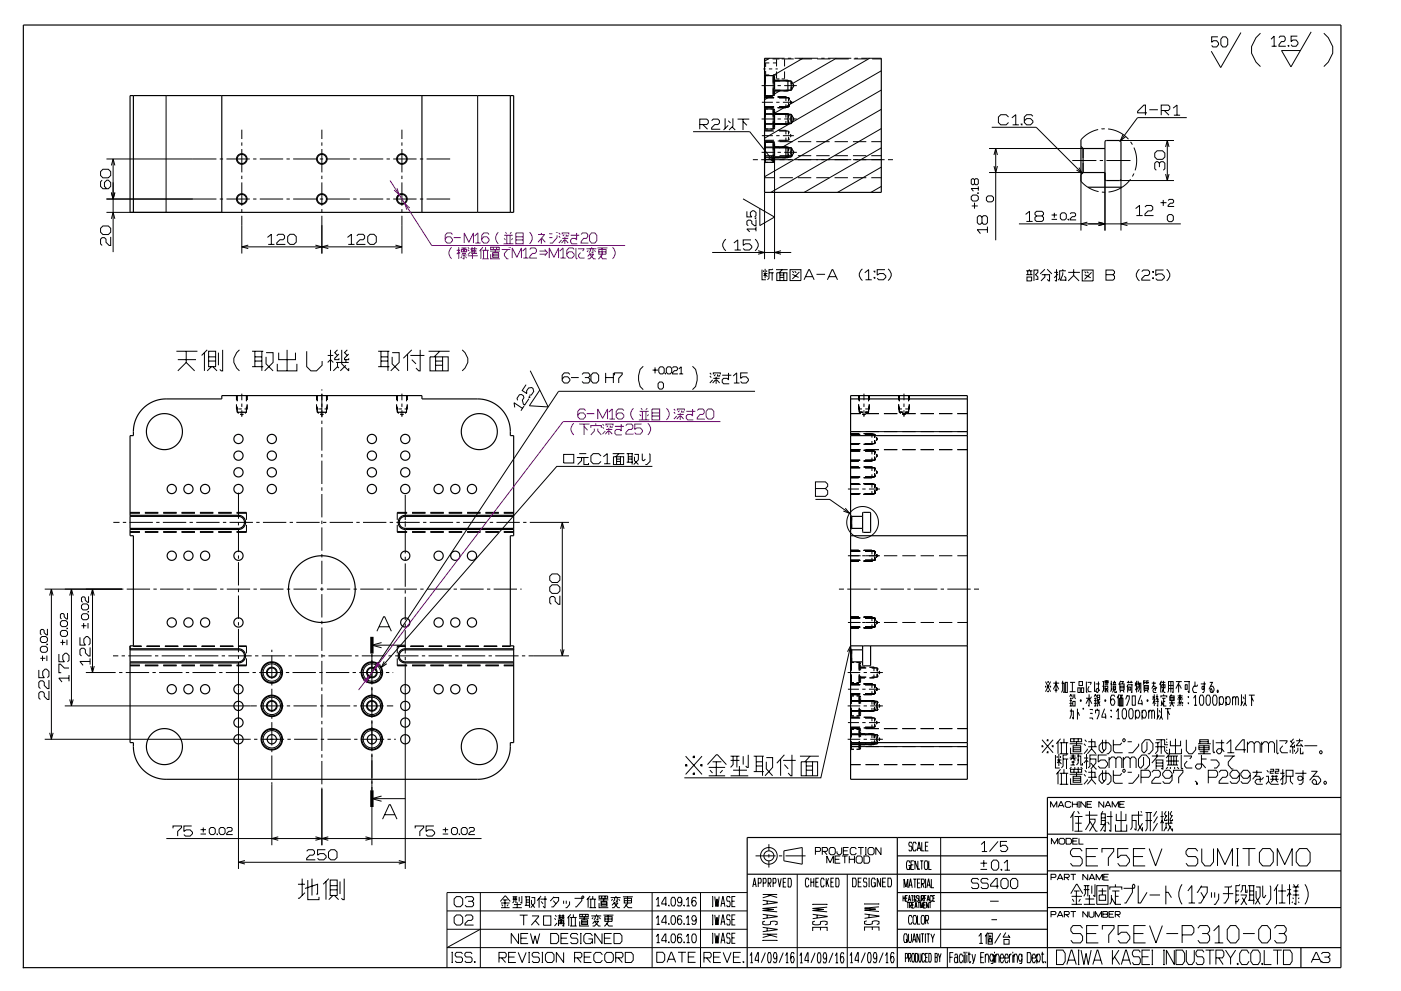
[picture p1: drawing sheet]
<svg xmlns="http://www.w3.org/2000/svg" width="420mm" height="297mm" viewBox="0 0 420 297" stroke-linecap="round" stroke-linejoin="round" font-family="sans-serif">
<g fill="none" stroke="#000" stroke-width=".3">
<path d="M229.2 17.5h6M229.2 18.5l.1 .1M229.2 17.7h1.2M229.4 18.8l.1 .1M229.5 18.9v1.2M229.5 18.9h1.1M230.7 17.5l-1.5 .8M231.6 17.7h1.2v2.2M231.7 18.9h1.1M233.7 17.7h-.7l-.2 .2M234.3 17.7h.7l.2 .2M236.2 17.5h1"/>
<path d="M238 17.7h-2.8v2.2M238.2 17.5h7M239.5 17.7h4M240.7 17.5l-9 5.2M245 17.7h4M246.2 17.5h1M248.2 17.5h7M250.5 17.7h4M250.7 17.5l-13.1 7.5M256 17.7h4M256.2 17.5h1M258.2 17.5h6"/>
<path d="M260.7 17.5l-28.5 16.4M261.5 17.7h2.7M365.1 11h-1.9v1.7l.6-.5h.9l.6 .7v.5l-.6 .7h-1.1l-.4-.5M366.6 11h.9l.6 .7v1.7l-.6 .7h-.9l-.6-.7v-1.7zM372 9.8l-6 10.5-2.9-4.9M377.9 10a5.9 5.9 0 0 0 0 10M381 11.8l1-1v3.1M381.2 13.9h1.5M383.4 11.3l.4-.5h1.1l.4 .5v.7l-.4 .5h-.7l-.8 .9v.5h2.1M386.2 13.6l.2 .3zM388.9 10.8h-1.8v1.7l.5-.5h1l.5 .7v.5l-.5 .7h-1.2l-.3-.5M393.1 9.5l-6.1 10.5-2.8-4.9h5.6"/>
<path d="M396.9 10a5.9 5.9 0 0 1 0 10M49.8 28.6v35M72.5 38.9v2.8M96.5 38.9v2.8M120.5 38.9v2.8M143.2 28.6v35M207.8 39.5h17l7.3 9.1M209.8 37.3h2.1l.4-.4v-.7l-.4-.5h-2.1v3M210.7 37.3l1.4 1.4M213.3 36.2l.5-.5h1.4l.5 .5v.7l-.5 .4h-.9l-1 1v.4h2.6M217.4 35.5v3M218.3 37.6l-1.4 1.4"/>
<path d="M218.3 36.2l.7 .7M219.5 38l.9 1M219.7 35.5v2.3l-1.2 1.2M221.1 35.7h3.5M222.7 35.7v3.3M222.7 36.4l1.2 1.2M228.3 35.7h3.8M228.3 25.7h3.8M228.4 30.7h3.3M228.8 20.7h.7M229.2 32.5h.1M229.2 22.5h.1"/>
<path d="M229.2 39.3h2.9M229.2 34.3h2.9M229.2 37h2.9M229.2 29.3h2.9M229.2 32h2.9M229.2 39.1h2.5M229.2 37.3h2.5M229.2 34.1h2.5M229.2 32.3h2.5M229.2 29.1h2.5M229.3 38.8l-.1 .1M229.3 28.8l-.1 .1"/>
<path d="M229.3 22.7l-.1 .1M229.3 32.6l.1 .1M229.3 22.6l.1 .1M229.4 22.7v2.4M229.4 26.2v2.5M229.4 32.7v2.4M229.4 36.2v2.5M229.4 38.7h-.1M229.4 28.7h-.1M229.4 32.7h.8M229.4 38.7h.8M229.4 22.7h.8"/>
<path d="M229.4 28.7h.8M229.5 22.5l-.1 .1M229.5 21.3v1.2M229.5 22.5h1.1M230.5 20.7h1M231 32.7h.8M231 38.7h.8M231 22.7h.8M231 28.7h.8M231.3 28.7l-2.1 1.2M231.7 22.5h1.1M231.8 32.7l.4 .4"/>
<path d="M231.8 22.7l.4 .4M231.8 22.7v6M231.8 32.7v6M232.2 38.3l-.4 .4M232.2 28.3l-.4 .4M232.2 34.3h5M232.2 37h5M232.2 27h1.7M232.2 24.3h1.7M232.2 37.3h4M232.2 34.1h4M232.2 27.3h4"/>
<path d="M232.2 24.1h4M232.5 20.7h.7M232.7 30.7h1M232.8 21.4v2.1l.9 .2M233.1 35.7h1M233.1 25.7h1M233.2 39.1h2.4M233.2 32.3h2.4M233.2 29.1h2.4M233.6 39.3h2.8M233.6 29.3h2.8M233.6 32h2.8"/>
<path d="M234.1 27l-1.9 1.1M234.7 30.7h3.3M235.1 35.7h3.8M235.1 25.7h3.8M235.2 21.4v2.1l-.9 .2M235.5 27h1.7M235.5 24.3h1.7M235.6 29.1v1.2M235.6 31.3v1M235.6 36.3l.1 .9M235.6 39.1v1.2M235.6 39.1h.1"/>
<path d="M235.6 29.1h.1M235.7 34.1l-.1 1.2M235.7 32.2l-.1 .1M235.9 39.2l.1 .1M235.9 34.2l.1 .1M235.9 29.2l.1 .1M236 37l-.1 .1M236 32l-.1 .1M236.2 24.1h.1M236.2 24.1l.3 .1M236.2 34.1h.1M236.2 34.1l.3 .1"/>
<path d="M236.3 27.2l-.1 .1M236.3 37.2l-.1 .1M236.4 29.3v1M236.4 31v1M236.4 36v1l.3-.4M236.4 39.3v1M236.4 39.3l.3 .4M236.4 29.3l.3 .4M236.5 27.1l-.3 .2M236.5 37.1l-.3 .2M236.7 34.7l-.3-.4v1M236.7 31.6l-.3 .4"/>
<path d="M236.8 37l-7.6 4.4M236.9 35.2l.3 .5-.3 .4M236.9 30.2l.3 .5-.3 .4M237.2 24.3v1M237.2 26v1M237.2 34.3v1M237.2 36v1M237.2 34.3l.3 .4M237.2 24.3l.3 .4M237.5 36.6l-.3 .4M237.5 26.6l-.3 .4M237.7 35.2l.3 .5-.3 .4"/>
<path d="M237.7 25.2l.3 .5-.3 .4M264.2 38.5l-33.1 19.2M264.2 32.8l-35 20.2M264.2 27l-29.9 17.3M264.2 21.2l-26.8 15.5M297.3 38.1h13.3l13.8 13.9M302.3 35.1l-.7-.7h-1.6l-.7 .7v1.6l.7 .7h1.6l.7-.7M303.3 35.3l1.2-.9v3M303.6 37.4h1.8M306.1 37.2h.3v.2h-.3zM309.6 34.8l-.4-.4h-1.4l-.7 .7v1.6l.7 .7h1.1l.7-.7v-.5l-.7-.7h-1.1l-.7 .7M329.2 38.8l-2.8 1.1-2.3 2"/>
<path d="M331.2 38.6l-1 .1M332.2 38.6l1.7 .4 1.6 .6 1.5 .9 1.3 1.2M343.9 33.8h-2.8v-.4l1.8-1.9h.5v3M344.6 32.9h2.5M348.1 33.1h2.1l.5-.4v-.7l-.5-.5h-2.1v3M349.1 33.1l1.4 1.4M351.7 32.4l1.2-.9v3M351.9 34.5h1.9M355.8 35.3h-14.8l-5.3 7.2M30.6 54l-.5 .5v1.4l.7 .7h1.7l.7-.7v-1.2l-.7-.7h-.5l-.7 .7v1.2l.7 .7M30.8 50.7h1.7l.7 .7v1.2l-.7 .7h-1.7l-.7-.7v-1.2zM31.9 59.6h33"/>
<path d="M31.9 47.6h33M33.4 57.7l.5 1.9 .5-1.9M33.4 49.6l.5-2 .5 2M33.9 47.6v28M65.9 59.6h1M65.9 47.6h1M67.9 59.6h7M67.9 47.6h7M72.5 42.7v1M72.5 44.7v7M72.5 52.7v1M72.5 54.7v7"/>
<path d="M75.9 59.6h1M75.9 47.6h1M77.9 59.6h7M77.9 47.6h7M85.9 59.6h1M85.9 47.6h1M87.9 59.6h7M87.9 47.6h7M95.9 59.6h1M95.9 47.6h1M96.5 42.7v1M96.5 44.7v7"/>
<path d="M96.5 52.7v1M96.5 54.7v7M97.9 59.6h7M97.9 47.6h7M105.9 59.6h1M105.9 47.6h1M107.9 59.6h7M107.9 47.6h7M115.9 59.6h1M115.9 47.6h1M117.9 59.6h7M117.9 47.6h7"/>
<path d="M120.5 42.7v1M120.5 44.7v7M120.5 52.7v1M120.5 54.7v7M125.9 59.6h1M125.9 47.6h1M127.9 59.6h7.1M127.9 47.6h7.1M222.8 59.6l9.4 5.5-4.4 2.5v-5.1M225.7 47.9h1.5M228.2 47.9h9.5M228.3 45.7h3.8"/>
<path d="M228.4 40.7h3.3M229.2 57.7v20M229.2 46.7h3M229.2 47h2.9M229.2 44.3h2.9M229.2 42h2.9M229.2 53.3h3M229.2 44.1h2.5M229.2 47.3h2.5M229.2 42.3h2.5M229.3 48.8l-.1 .1M229.3 42.6l.1 .1"/>
<path d="M229.4 42.7v2.4M229.4 46.2v2.5M229.4 48.7h-.1M229.4 42.7h.8M229.4 48.7h.8M231 42.7h.8M231 48.7h.8M231.2 46.7l.9 1.9-1.7-1.2M231.8 42.7l.4 .4M231.8 48.7l.4-.4v29.4M231.8 42.7v6M232.2 42.5h-2.9"/>
<path d="M232.2 47h5M232.2 44.3h5M232.2 44.1h4M232.2 47.3h4M232.7 40.7h1M233.1 45.7h1M233.2 42.3h2.4M233.6 42h2.8M233.7 46.7h4M233.7 42.5h4M233.7 53.3h4M234.7 40.7h3.3"/>
<path d="M235.1 45.7h3.8M235.6 41.3v1M235.7 44.1l.2 .1M235.7 42.2l-.1 .1M235.9 47.1l-.2 .1M236 42l-.1 .1M236.2 44.1h.1M236.2 44.1l.3 .1M236.3 47.2l-.1 .1M236.4 41v1M236.4 46v1l.3-.4M236.5 47.1l-.3 .2"/>
<path d="M236.7 44.7l-.3-.4v1M236.7 41.6l-.3 .4M236.9 45.2l.3 .5-.3 .4M236.9 40.2l.3 .5-.3 .4M237.2 44.3v1M237.2 46v1M237.2 44.3l.3 .4M237.5 46.6l-.3 .4M237.7 45.2l.3 .5-.3 .4M238.2 47.9h17M239.2 46.7h4M239.2 42.5h4"/>
<path d="M239.2 53.3h4M244.7 46.7h4M244.7 42.5h4M244.7 53.3h4M250.2 46.7h4M250.2 42.5h4M250.2 53.3h4M255.7 47.9h9.5M255.7 46.7h4M255.7 42.5h4M255.7 53.3h4M261.2 46.7h3"/>
<path d="M261.2 42.5h3M261.2 53.3h3M264.2 55.9l-3.1 1.8M264.2 50.1l-13.1 7.6M264.2 44.3l-23.1 13.4M266.2 47.9h1.5M291.7 58.5h1.1l.5 .4v.9l-.5 .5h-1.1l-.5-.5v-.9zM292.1 53.9l-.3-.3-.6 .3v1.1l.3 .4 .6-.4v-1.1l.4-.3h.5l.3 .3v1.1l-.3 .4h-.5l-.4-.4M293.1 57.8l.2 .2zM293.3 56.5h-2.1l.6 .8M293.3 55.8v1.3M296.2 58.7h1.1l.5 .5v.8l-.5 .5h-1.1l-.5-.5v-.8z"/>
<path d="M296.5 44.5h28.2v2.9M298 46.4l.5-1.9 .5 1.9M298 49.8l.5 1.9 .5-1.9M298.5 44.5v27.5M321.5 48.1h7.2M323.5 50.2l.9 1.8-1.7-1M324.1 54.3l2.4 2.1 2.8 1M324.1 52.3v16.8M324.7 48.9v2.8h-28.2M329.7 48.1h1M330.3 57.6h1M331.3 51.7v17.4"/>
<path d="M331.7 48.1h7.2M335.7 54.1h16.2M335.7 42.1h16.2M336.1 53.7v15.4M336.6 40.3l-.7 1.9 1.6-1.3M338.9 53.7l-1.3 1.5-1.5 1.1-1.8 .8-2 .5M338.9 42.5l.6 .8M339.9 52l-.4 .9M339.9 44.2l.6 1.7 .2 1.7v1.8l-.4 1.7M346.2 45.9l.7-.7h1.6l.7 .7v1.2l-.7 .7h-1.6l-.7-.7zM347.6 50.1v-1.2l.4-.4h.7l.5 .4v1.7l-.5 .4M347.6 48.9l-.5-.4h-.5l-.4 .4v1.7l.4 .4"/>
<path d="M348.7 59.9v1.8M349.4 44l.5-1.9 .6 1.9M349.4 52.2l.5 1.9 .6-1.9M349.9 42.1v12M30.8 67.7h1.7l.7 .7v1.2l-.7 .7h-1.7l-.7-.7v-1.2zM31.9 63.6h34.6M33.2 71v2.6h-.5l-.9-1v-.9l-.5-.5h-.7l-.5 .5v1.4l.5 .5M33.4 65.6l.5-2 .5 2M72.5 62.7v1M72.5 64.7v11.3M72.5 74h48M74.4 73.5l-1.9 .5 1.9 .5"/>
<path d="M80.2 71.2l1.1-1v3.1M80.4 73.3h1.9M83 70.7l.4-.5h1.4l.5 .5v.7l-.5 .5h-.9l-.9 .9v.5h2.5M86.2 70.9l.7-.7h1.2l.7 .7v1.6l-.7 .8h-1.2l-.7-.8zM94.6 73.5l1.9 .5-1.9 .5M96.5 62.7v1M96.5 64.7v11.3M98.4 73.5l-1.9 .5 1.9 .5M104.2 71.2l1.1-1v3.1M104.4 73.3h1.9M107 70.7l.4-.5h1.4l.5 .5v.7l-.5 .5h-.9l-.9 .9v.5h2.5M110.2 70.9l.7-.7h1.2l.7 .7v1.6l-.7 .8h-1.2l-.7-.8z"/>
<path d="M118.6 73.5l1.9 .5-1.9 .5M120.5 62.7v1M120.5 64.7v11.3M213.5 75.7h23.7M217.6 71.7a2.07 2.07 0 0 0 0 3.5M220 72.8l1.2-.9v3M220.2 74.9h1.9M223.9 63.3v1.7h1.5l-.4-.5v-.8l.6-.5h.4l.6 .5v1l-.4 .3M225.1 71.9h-2.3v1.6l.7-.4h1.2l.7 .7v.4l-.7 .7h-1.4l-.5-.4M226.4 71.7a2.07 2.07 0 0 1 0 3.5M226.4 65.3l.2 .2zM226.6 68.6h-2.7l.8 .9"/>
<path d="M226.6 65.8v1.9h-.4l-.8-.7v-.7l-.4-.3h-.7l-.4 .3v1l.4 .4M226.6 68v1.3M227.3 75.1l1.9 .6-1.9 .5M234.1 75.1l-1.9 .6 1.9 .5M291.3 61.7h1.8M292.1 60.7v1.8M294.4 65.1l-.5-.5h-.4l-.5 .5v1.6l.5 .5h.4l.5-.5v-1.6l.5-.5h.7l.4 .5v1.6l-.4 .5h-.7l-.5-.5M296 68.8h-3l.9 1.2M296 67.9v1.9M305.5 67.1h48.5M307.5 64.3l1.1-1v3.1M307.7 66.4h1.9"/>
<path d="M310.7 64.7l-.4 .5v.7l.4 .5h1.7l.4-.5v-.7l-.4-.5h-1.7l-.4-.4v-.5l.4-.5h1.7l.4 .5v.5l-.4 .4M315.3 65.7h1.6M315.3 64.4h1.6M316.1 63.8v1.5M318.4 63.8h.8l.5 .5v1.1l-.5 .5h-.8l-.5-.5v-1.1zM320.2 65.7l.1 .2zM320.8 64.1l.3-.3h1l.3 .3v.5l-.3 .3h-.6l-.7 .7v.3h1.8M326 66.6l-1.9 .5 1.9 .5M329.3 66.6l2 .5-2 .5M338 66.6l-1.9 .5 1.9 .5M340.4 62.5l1.2-.9v3M340.7 64.6h1.8"/>
<path d="M343.2 62l.5-.4h1.4l.5 .4v.7l-.5 .5h-.9l-1 .9v.5h2.6M347.9 60.7h1.8M350 64.8l.4-.5h.9l.5 .5v1.1l-.5 .5h-.9l-.4-.5zM350.2 60.1l.3-.3h1l.3 .3v.5l-.3 .3h-.6l-.7 .7v.3h1.8M228.4 80.8v3h1.2M228.9 82.7l.5-.5 .7 .7M228.9 81.1v.4M228.9 82h1.2M229.4 80.6v2.8M229.8 81.1v.4M230.5 81.7h1.4M231.5 81.7v2.4"/>
<path d="M231.7 80.6l-.2 .2h-1v2.6l-.4 .4M232.6 80.8h3.5M232.9 81.7h3v2.4h-3zM233.8 81.7v2.4M233.8 83.1h1.2M233.8 82.5h1.2M234.5 80.8l-.9 .9M235 81.7v2.4M236.8 80.8h3.3v3.3h-3.3zM237.5 81.3l.5 .4M237.5 82.2l1.9 .9M238.2 81.3l.5 .4"/>
<path d="M239.6 81.5l-2.1 2.1M241 83.8l1.4-3h.3l1.4 3M241.5 82.9h2.1M244.8 82.2h2.5M248 83.8l1.4-3h.3l1.4 3M248.5 82.9h2.1M258.5 80.6a2.08 2.08 0 0 0 0 3.5M259.2 81.7l1.2-.9v3M259.5 83.8h1.8M262 83.1h.3v.3h-.3zM262 81.3h.3v.2h-.3zM265.3 80.8h-2.3v1.7l.7-.5h1.1l.7 .7v.4l-.7 .7h-1.4l-.4-.4"/>
<path d="M266.2 80.6a2.07 2.07 0 0 1 0 3.5M307.6 82.3h1.9M307.6 81.2h1.9M307.9 83h1.4v1.2h-1.4zM308.1 81.2v1.1M308.6 80.7v.5M309 81.2v1.1M310.4 83.7h.7v-.7l-.7-.7 .7-.7v-.7h-1.1v3.3M312.3 82.3h2.3v1.9l-.7-.5M313.2 82.3v.7l-1.1 1.2M313.2 80.7l-1.4 1.4M313.9 80.7l1.4 1.4"/>
<path d="M316 81.6h1.2M316.7 80.7v3.5l-.4-.2M317.2 82.1l-1.2 1.2M318.6 81.6v.7l-.7 1.7h1.6M318.6 80.7v.5M319.1 82.8l.4 .5v.9M319.5 81.2h-1.8v2.3l-.5 .5M320.2 84.2l1.7-1.6 1.6 1.6M320.2 81.6h3.5M321.9 80.7v1.9M324.4 80.9h3.3v3.3h-3.3zM325.1 81.4l.5 .5"/>
<path d="M325.1 82.3l1.9 1M325.8 81.4l.5 .5M327.2 81.6l-2.1 2.1M331.6 82.3h2.1l.4-.4v-.5l-.4-.5h-2.1v3.1h2.1l.4-.5v-.7l-.4-.5M341.6 80.7a2.08 2.08 0 0 0 0 3.5M342.3 81.4l.5-.5h1.4l.4 .5v.7l-.4 .5h-1l-.9 .9v.5h2.6M345.6 83.3h.2v.2h-.2zM345.6 81.4h.2v.2h-.2zM348.8 80.9h-2.3v1.7l.7-.5h1.2l.7 .7v.5l-.7 .7h-1.4l-.5-.5M349.8 80.7a2.07 2.07 0 0 1 0 3.5M52.9 105.3h6.3M53.3 107.8h5.5"/>
<path d="M55.8 105.3v3.3l2.5 2.5M55.8 108.6l-2.5 2.5M61.3 105.7v5.4M62.1 104.8l-1.7 1.7M62.5 105.3h2.1v4.6h-2.1zM62.5 106.9h2.1M62.5 108.2h2.1M63.4 109.9l-1.3 1.2M63.8 109.9l1.3 1.2M65.5 105.7v3.8M66.7 104.8v6.3h-.4l-.4-.4M70.9 118.6v1.3"/>
<path d="M71.1 118.6v1.6M71.8 104.8a3.7 3.7 0 0 0 0 6.3M72.5 118v2M73.9 118.6v1.6M74.1 118.6v1.3M75.6 105.3h3.3M75.6 109.9h3.3M76.4 106.9h2.1M76.4 108.2h2.1M76.4 105.3v4.6M78.5 105.3v5.8M79.8 105.7h2.1v2.9l-2.6 2.5"/>
<path d="M79.8 106.9v2.1l2.1 2.1M83.1 109v2.1h5.9v-2.1M83.5 105.7v2.1h5.1v-2.1M86.1 104.8v6.3M91.9 105.3v4.6l1.3 1.2h1.7l1.7-1.6v-1.3M94.9 118.6v1.3M95.1 118.6v1.6M96.5 116.7v.4M96.5 118v7.1M97.9 118.6v1.6M98.1 118.6v1.3M98.2 108.6l.9-.8 .8 .8"/>
<path d="M98.2 106.5h1.7M99.1 104.8v6.3M100.8 108.6h3.7M101.2 104.8l-.9 .9 .9 .8M101.2 108.6v1.3l.4 .4M101.2 109.9l-1.3 1.2M101.6 106.1l-1.3 1.3v.4h1.3v-.4M102.4 104.8v4.2l2.1 2.1v-.8M103.7 109.5l-1.7 1.6M103.7 107.8v.8M104.1 104.8l-.8 .9 .8 .8M104.5 106.1l-1.2 1.3v.4h1.2v-.4"/>
<path d="M113.4 105.3h3.3M113.4 109.9h3.3M114.2 106.9h2.1M114.2 108.2h2.1M114.2 105.3v4.6M116.3 105.3v5.8M117.6 105.7h2.1v2.9l-2.6 2.5M117.6 106.9v2.1l2.1 2.1M118.9 118.6v1.3M119.1 118.6v1.6M120.5 118v2M121.9 118.6v1.6"/>
<path d="M122.1 118.6v1.3M122.2 106.1v5M123 106.5h4.2M123.4 107.8l1.3 1.2M123.4 104.8l-2.5 2.6M126 104.8v6.3h-.5l-.8-.8M128.5 105.3h6.3M128.9 106.9h5.5v4.2h-5.5zM130.6 108.2h2.1M130.6 106.9v4.2M130.6 109.5h2.1M131.8 105.3l-1.6 1.6"/>
<path d="M132.7 106.9v4.2M138.6 104.8a3.7 3.7 0 0 1 0 6.3M157.7 115.3l-1.1 1.7 1.3 .9v-.7l.6-.9 .9-.2 .4 .3 .2 .9-.7 1.1-.6 .1M158.6 119.5l-1.3 1.9-.4-.3-.3-1.2 .5-.7-.2-.6-.6-.4-.6 .1-.7 1.1 .2 .6M158.7 118.9l.2 .1-.1 .2-.2-.1zM159 111.1l5.3 10.9-5.6-.4 3.1-4.7M170.8 112.2l-.4-.4h-1.2l-.7 .7v1.6l.7 .7h1l.6-.7v-.5l-.6-.7h-1l-.7 .7M171.2 113.2h2.3M174.5 112.2l.4-.4h1.5l.4 .4v.5l-.4 .5M175.3 113.2h1.1l.4 .4v.7l-.4 .5h-1.5l-.4-.5M177.8 111.8h1l.7 .7v1.6l-.7 .7h-1l-.6-.7v-1.6zM181.6 111.8v3"/>
<path d="M181.6 113.2h2.3M183.9 111.8v3M184.2 112.5v-.7h2.3v.4l-1 1.2v1.4M192.8 109.8l-.9 .9-.5 1.9v1.4l.5 1.8 .9 1M195.6 110.9h1.7M196.4 110.1v1.8M197.7 114.5h.8l.4 .5v1.1l-.4 .5h-.8l-.4-.5v-1.1zM197.9 109.9h.8l.4 .5v1.2l-.4 .5h-.8l-.4-.5v-1.2zM199.4 111.9l.1 .2zM200.2 109.9h.7l.5 .5v1.2l-.5 .5h-.7l-.4-.5v-1.2zM201.6 110.3l.3-.4h.9l.3 .4v.5l-.3 .3h-.6l-.6 .6v.4h1.6M203.5 110.6l.7-.7v2.2"/>
<path d="M203.6 112.1h1.2M207.6 109.8l.9 .9 .5 1.9v1.4l-.5 1.8-.9 1M212.8 112.7l.4 .5M212.8 111.8l.4 .4M213.6 113.9l-.8 .9M213.9 112.2v-.4h2v.4M213.9 113.4h1.8M214.5 112.2l-.4 .5M214.5 113.9l-.9 .9M214.7 112.9v2.1M214.9 113.9l.8 .9M215.1 112.2v.5h.6v-.2"/>
<path d="M216.5 112.5h2.7M218.4 111.8v2.1l-.4-.5h-1.1l-.4 .5v.7l.4 .4h1.7M219.8 112.7l1-.9v3M220 114.8h1.7M224.1 111.8h-2.1v1.6l.7-.5h1l.7 .7v.5l-.7 .7h-1.2l-.5-.5M226.3 117.3h-58.8l-57.7 86.8M257.4 118.6v1.3M257.6 118.6v1.6M259 118v2M260.4 118.6v1.6M260.6 118.6v1.3M269.4 118.6v1.3"/>
<path d="M269.6 118.6v1.6M271 118v2M272.4 118.6v1.6M272.6 118.6v1.3M70.9 122.6h.3M70.9 121.2v1.4M70.9 122.6l.1 .1M71 122.8l.1 .1M71.1 123.6h2.8M71.1 121.9v1.7M71.1 123.6l.5 .2M71.4 122.6h1.1"/>
<path d="M72 124.1l.5 .3 .5-.3M72.5 121v1M72.5 123v1.9M73.3 122.6h.8M73.9 121.9v1.7M73.9 123.6l-.5 .2M73.9 122.8v.1M74.1 122.6l-.1 .1M74.1 121.2v1.4M94.9 122.6h.3M94.9 121.2v1.4M94.9 122.6l.1 .1"/>
<path d="M95 122.8l.1 .1M95.1 123.6h2.8M95.1 123.6l.5 .2M95.1 121.9v1.7M95.4 122.6h1.1M96 124.1l.5 .3 .5-.3M96.5 126.1v1M96.5 128.1v7M96.5 136.1v1M96.5 138.1v7M97.3 122.6h.8M97.9 123.6l-.5 .2"/>
<path d="M97.9 121.9v1.7M97.9 122.8v.1M98.1 122.6l-.1 .1M98.1 121.2v1.4M118.9 122.6h.3M118.9 121.2v1.4M118.9 122.6l.1 .1M119 122.8l.1 .1M119.1 123.6h2.8M119.1 121.9v1.7M119.1 123.6l.5 .2M119.4 122.6h1.1"/>
<path d="M120 124.1l.5 .3 .5-.3M120.5 121v1M120.5 123v1.9M121.3 122.6h.8M121.9 121.9v1.7M121.9 123.6l-.5 .2M121.9 122.8v.1M122.1 122.6l-.1 .1M122.1 121.2v1.4M154.3 122.1l-.2-1.4 2.5 1.7M157.1 121.7l-.9 1.4M169 136.2h3v2.6h-3z"/>
<path d="M172.9 137.1h3.5M173.6 136h2.1M174.3 137.1v1l-1.1 1.1M175 137.1v2.1h1.4v-.4M180.2 136.7l-.7-.7h-1.7l-.7 .7v1.6l.7 .7h1.7l.7-.7M180.9 136.9l1.1-.9v3M181.1 139h1.9M183.7 136h3.5M183.9 136.9h3v2.3h-3zM184.8 136.9v2.3M184.8 138.3h1.2M184.8 137.6h1.2"/>
<path d="M185.5 136l-.9 .9M186 136.9v2.3M187.9 136h1.8M187.9 138.5h1.8M188.3 137.6h1.2M188.3 136v2.5M188.3 136.9h1.2M189.5 136v3.2M190.2 136.2h1.2v1.6l-1.4 1.4M190.2 136.9v1.2l1.2 1.1M192.5 136v1.8l.5 .3 .5-.5M194.6 136l.3 .2v2.1l-1 .9h-.4"/>
<path d="M195.6 139.8h-28.7l-52.6 60.2M255 129.4h35M255 124h3M255 134.8h3M255 137.9h2.8M255 135.2h2.8M255 132.9h2.8M255 130.2h2.8M255 133.2h2.4M255 130h2.4M255 138.2h2.4M255 135h2.4"/>
<path d="M255 140h2.4M257.4 122.6h1M257.4 122.6l.1 .1M257.4 121.2v1.4M257.5 122.8l.1 .1M257.6 123.6h1M257.6 121.9v1.7M257.6 123.6l.5 .2M258.5 124.1l.5 .3 .5-.3M258.9 133.2h2.5M258.9 130h2.5M258.9 138.2h2.5"/>
<path d="M258.9 135h2.5M258.9 140h2.5M259 121v1M259 123v1.9M259.3 123.6h1.1M259.3 137.9h2.9M259.3 135.2h2.9M259.3 132.9h2.9M259.3 130.2h2.9M259.4 122.6h1.2M259.5 124h4M259.5 134.8h4"/>
<path d="M260.4 123.6l-.5 .2M260.4 121.9v1.7M260.5 122.8l-.1 .1M260.6 121.2v1.4M260.6 122.6l-.1 .1M261.4 130h.1M261.4 135h.1M261.4 140h.1M261.4 130v1.2M261.4 132.2v1M261.4 135v1.2M261.4 137.2v1"/>
<path d="M261.4 140v1.2M261.5 133.1l-.1 .1M261.5 138.1l-.1 .1M261.6 130.1l.2 .1M261.6 135.1l.2 .1M261.8 132.9l-.2 .1M261.8 137.9l-.2 .1M262.2 130.2v1M262.2 131.9v1M262.2 135.2v1M262.2 136.9v1M262.2 135.2l.3 .4"/>
<path d="M262.2 130.2l.3 .4M262.5 137.5l-.3 .4M262.5 132.5l-.3 .4M262.7 136.1l.3 .5-.3 .4M262.7 131.1l.3 .5-.3 .4M265 124h4M265 134.8h4M269.4 122.6h1M269.4 122.6l.1 .1M269.4 121.2v1.4M269.5 122.8l.1 .1M269.6 123.6h1"/>
<path d="M269.6 121.9v1.7M269.6 123.6l.5 .2M270.5 124h4M270.5 134.8h4M270.5 124.1l.5 .3 .5-.3M271 121v1M271 123v1.9M271.3 123.6h1.1M271.4 122.6h1.2M272.4 121.9v1.7M272.4 123.6l-.5 .2M272.5 122.8l-.1 .1"/>
<path d="M272.6 121.2v1.4M272.6 122.6l-.1 .1M276 124h4M276 134.8h4M281.5 124h4M281.5 134.8h4M287 124h3M287 134.8h3M34 156.6h1.8M36.8 156.6h1M38.8 156.6h7M39 159.4h2.9"/>
<path d="M39 153.8h2.9M39 159.6h2.9M39 153.6h2.9M43.4 159.4h4M43.4 153.8h4M43.4 159.6h4M43.4 153.6h4M46.8 156.6h1M48.8 156.6h7M48.9 159.4h4M48.9 153.8h4M48.9 159.6h4"/>
<path d="M48.9 153.6h4M54.4 159.4h4M54.4 153.8h4M54.4 159.6h4M54.4 153.6h4M56.8 156.6h1M58.8 156.6h7M59.9 159.4h4M59.9 153.8h4M59.9 159.6h4M59.9 153.6h4M65.4 159.4h4"/>
<path d="M65.4 153.8h4M65.4 159.6h4M65.4 153.6h4M66.8 156.6h1M68.8 156.6h7M70.9 159.4h3M70.9 153.8h3M70.9 153.6h3v2.2M71.5 147.6v7.9M71.5 156.5v1M71.5 158.4v7.1M73.9 157.3v2.3h-3"/>
<path d="M76.8 156.6h1M78.8 156.6h7M86.8 156.6h1M88.8 156.6h7M96.5 146.1v1M96.5 148.1v7M96.5 156.1v1M96.5 158.1v7M96.8 156.6h1M98.8 156.6h7M106.8 156.6h1M108.8 156.6h7"/>
<path d="M116.8 156.6h1M118.8 156.6h7M119.1 159.4h2.9M119.1 157.3v2.3h2.9M119.1 153.8h2.9M121.5 148.3v7.6M121.5 156.2v1.7M121.5 158.4v.3M121.5 158.9v7M122 153.6h-2.9v2.2M123.5 159.4h4M123.5 153.8h4"/>
<path d="M123.5 159.6h4M123.5 153.6h4M126.8 156.6h1M128.8 156.6h7M129 159.4h4M129 153.8h4M129 159.6h4M129 153.6h4M134.5 159.4h4M134.5 153.8h4M134.5 159.6h4M134.5 153.6h4"/>
<path d="M136.8 156.6h1M138.8 156.6h7M140 159.4h4M140 153.8h4M140 159.6h4M140 153.6h4M145.5 159.4h4M145.5 153.8h4M145.5 159.6h4M145.5 153.6h4M146.8 156.6h1M148.8 156.6h7"/>
<path d="M151 159.4h3M151 153.8h3M151 159.6h3M151 153.6h3M156.8 156.6h1M158.8 156.6h11.8M168.1 158.5l.5-1.9 .5 1.9M168.6 156.6v40M244.5 146.4h3l.6-.6v-.7l-.6-.7h-3v4.4h3l.6-.7v-1l-.6-.7M244.5 149.7h4.2l6 4.1M253.4 152.3l1.3 1.5-1.9-.6M254.2 146.6h3.3"/>
<path d="M255 140.2h2.8M255 142.9h2.8M255 145.2h2.8M255 147.9h2.8M255 143.2h2.4M255 148.2h2.4M255 145h2.4M255.3 154.8v1.2M255.3 157.2v1.2M258.5 146.6h1M258.9 143.2h2.5M258.9 148.2h2.5"/>
<path d="M258.9 145h2.5M259.3 140.2h2.9M259.3 142.9h2.9M259.3 145.2h2.9M259.3 147.9h2.9M260.5 146.6h3.3M261.4 145h.1M261.4 142.2v1M261.4 145v1.2M261.4 147.2v1M261.5 143.1l-.1 .1M261.5 148.1l-.1 .1"/>
<path d="M261.6 140.1l.2 .1M261.6 145.1l.2 .1M261.8 142.9l-.2 .1M261.8 147.9l-.2 .1M262.2 140.2v1M262.2 141.9v1M262.2 145.2v1M262.2 146.9v1M262.2 140.2l.3 .4M262.2 145.2l.3 .4M262.5 142.5l-.3 .4M262.5 147.5l-.3 .4"/>
<path d="M262.7 141.1l.3 .5-.3 .4M262.7 146.1l.3 .5-.3 .4M13.4 176.6h23.6M14.9 178.5l.5-1.9 .5 1.9M15.4 176.6v45M20.9 178.5l.5-1.9 .5 1.9M21.4 176.6v35M26.5 178.7v1.8h-.3l-.6-.6v-.7l-.4-.3h-.4l-.4 .3v1l.4 .3M27.2 178.5l.5-1.9 .6 1.9M27.7 176.6v25M38 176.6h7M46 176.6h1"/>
<path d="M48 176.6h7M56 176.6h1M58 176.6h7M66 176.6h1M68 176.6h7M71.5 166.5v1M71.5 168.5v7M71.5 176.5v1M71.5 178.5v7M76 176.6h1M78 176.6h7M86 176.6h1"/>
<path d="M88 176.6h7M96 176.6h1M96.5 166.1v1M96.5 168.1v7M96.5 176.1v1M96.5 178.1v7M98 176.6h7M106 176.6h1M108 176.6h7M116 176.6h1M118 176.6h7M121.5 166.9v1"/>
<path d="M121.5 168.9v7M121.5 176.9v1M121.5 178.9v7M126 176.6h1M128 176.6h7M136 176.6h1M138 176.6h7M146 176.6h1M148 176.6h7M156 176.6h.4M164.8 176l.7-.7h1.6l.7 .7v1.1l-.7 .7h-1.6l-.7-.7zM164.8 172.7l.7-.7h1.6l.7 .7v1.2l-.7 .7h-1.6l-.7-.7z"/>
<path d="M167.8 178.5v2.6h-.4l-1-.9v-1l-.4-.4h-.7l-.5 .4v1.4l.5 .5M251.5 176.6h1.5M254 176.6h7M254.2 166.6h3.8M255 165.2h2.8M255 167.9h2.8M255 168.2h2.4M255 165h2.4M258.5 166.6h5.3M258.9 168.2h2.5M258.9 165h2.5M259.3 165.2h2.9"/>
<path d="M259.3 167.9h2.9M261.4 165v1.2M261.4 167.2v1M261.4 165h.1M261.5 168.1l-.1 .1M261.6 165.1l.2 .1M261.8 167.9l-.2 .1M262 176.6h1M262.2 165.2v1M262.2 166.9v1M262.2 165.2l.3 .4M262.5 167.5l-.3 .4"/>
<path d="M262.7 166.1l.3 .5-.3 .4M264 176.6h7M265 166.6h4M270.5 166.6h4M272 176.6h1M274 176.6h7M276 166.6h4M281.5 166.6h4M282 176.6h1M284 176.6h7M287 166.6h3M292 176.6h1.5"/>
<path d="M12.1 194.2l.5-.5h1.1l.5 .5v.8l-.5 .5h-1.1l-.5-.5zM12.1 191.3l.5-.5h1.1l.5 .5v.8l-.5 .5h-1.1l-.5-.5zM12.1 197.3h1.5M12.7 196.5v1.6M14.1 193.1l.1 .1zM14.1 196.5v1.6M14.2 188.5v1.8h-.3l-.7-.7v-.6l-.3-.4h-.5l-.3 .4v.9l.3 .4M17.7 196v2.3h1.6l-.5-.7v-1.1l.7-.7h.5l.7 .7v1.4l-.5 .4M18.1 192.5h1.5M18.6 188.9h1.1l.5 .5v.8l-.5 .5h-1.1l-.5-.5v-.8zM18.6 186h1.1l.5 .5v.8l-.5 .5h-1.1l-.5-.5v-.8zM18.8 191.7v1.6"/>
<path d="M20.1 188.3l.1 .1zM20.1 191.7v1.6M20.2 183.7v1.8h-.3l-.6-.6v-.7l-.4-.3h-.5l-.3 .3v1l.3 .3M24 191v2.3h1.6l-.5-.7v-1.1l.7-.7h.5l.7 .7v1.4l-.5 .4M24.4 181.5l.5-.5h1.2l.4 .5v.8l-.4 .5h-1.2l-.5-.5zM24.4 187.5h1.5M24.9 183.9h1.2l.4 .5v.8l-.4 .5h-1.2l-.5-.5v-.8zM25.1 186.7v1.6M26.4 183.3l.1 .1zM26.4 186.7v1.6M27 198.2h-3l.9 1.2M27 194v2.6h-.5l-.9-.9v-1l-.5-.4h-.7l-.4 .4v1.4l.4 .5"/>
<path d="M27 197.3v1.9M27.2 199.6l.5 2 .6-2M33.9 196.6h1.6M36.5 196.6h1M38.5 196.6h7M39 199.4h2.9M39 199.6h2.9M42.4 193.6h-2.4v.2h2.4M43.4 199.4h4M43.4 199.6h4M43.9 193.8h4M43.9 193.6h4"/>
<path d="M46.5 196.6h1M48.5 196.6h7M48.9 199.4h4M48.9 199.6h4M49.4 193.8h4M49.4 193.6h4M54.4 199.4h4M54.4 199.6h4M54.9 193.8h4M54.9 193.6h4M56.5 196.6h1M58.5 196.6h7"/>
<path d="M59.9 199.4h4M59.9 199.6h4M60.4 193.8h4M60.4 193.6h4M65.4 199.4h4M65.4 199.6h4M65.9 193.8h4M65.9 193.6h4M66.5 196.6h1M68.5 196.6h7M70.9 199.4h3M71.4 193.8h2.5"/>
<path d="M71.4 193.6h2.5v2.2M71.5 186.5v1M71.5 188.5v7M71.5 196.5v1M71.5 198.4v62M73.9 197.3v2.3h-3M76.5 196.6h1M78.5 196.6h7M81.5 194.7v.7M81.5 196.4v7M86.5 196.6h1M88.5 196.6h7"/>
<path d="M96.5 196.6h1M96.5 186.1v1M96.5 188.1v7M96.5 196.1v1M96.5 198.1v7M98.5 196.6h7M106.5 196.6h1M108.5 196.6h7M111.5 194.3v.8M111.5 195.9v9.2M111.5 193.4h10M113 189.2l2-4.4h.3l2 4.4"/>
<path d="M113.7 187.8h3M114.4 192.6l-2.9 .8 2.9 .7M115.2 198.2l-.9 1.8 1.7-1.1M116.5 196.6h1M118.5 196.6h7M119.1 197.3v2.3h2.9M119.1 199.4h2.9M119.1 193.8h2.4M121.5 186.9v1M121.5 188.9v7M121.5 196.9v1M121.5 198.4v.3"/>
<path d="M121.5 198.9v61.5M121.5 193.6h-2.4v2.2M123 193.8h4M123 193.6h4M123.5 199.4h4M123.5 199.6h4M126.5 196.6h1M128.5 196.6h7M128.5 193.8h4M128.5 193.6h4M129 199.4h4M129 199.6h4"/>
<path d="M134 193.8h4M134 193.6h4M134.5 199.4h4M134.5 199.6h4M136.5 196.6h1M138.5 196.6h7M139.5 193.8h4M139.5 193.6h4M140 199.4h4M140 199.6h4M145 193.8h4M145 193.6h4"/>
<path d="M145.5 199.4h4M145.5 199.6h4M146.5 196.6h1M148.5 196.6h7M150.5 193.6h2.5v.2h-2.5M151 199.4h3M151 199.6h3M154 193.6v.4M154 194.4v.4M156.5 196.6h1M158.5 196.6h12.1M168.1 194.6l.5 2 .5-2"/>
<path d="M254.1 195.3l.9-1.7 .1 2M254.2 186.6h3.8M255 193.6l-8.9 39.5h-40.9M255 198.4h.1M255 187.9h2.8M255 185.2h2.8M255 188.2h2.4M255 185h2.4M255.1 198.5l.1 .1M255.2 198.6v2.4M255.2 198.6h.8M255.3 194.8v1.2"/>
<path d="M255.3 197.2v1.2M256.8 198.6h.8M257.6 198.6l.3 .1 .1 .4M257.6 198.6v2.4M258 199.2v1.7M258 200h1.3M258.5 186.6h5.3M258.9 188.2h2.5M258.9 185h2.5M259.3 187.9h2.9M259.3 185.2h2.9M260.7 200h1.3"/>
<path d="M261.4 185v1.2M261.4 187.2v1M261.4 185h.1M261.5 188.1l-.1 .1M261.6 185.1l.2 .1M261.8 187.9l-.2 .1M262 200h.1M262 200v1.2M262.2 185.2v1M262.2 186.9v1M262.2 185.2l.3 .4M262.5 187.5l-.3 .4"/>
<path d="M262.7 186.1l.3 .5-.3 .4M265 186.6h4M270.5 186.6h4M276 186.6h4M281.5 186.6h4M287 186.6h3M11.6 200.8v2.3h1.7l-.5-.7v-1.2l.7-.7h.5l.7 .7v1.4l-.5 .5M14.7 207.1v2.5h-.5l-.9-.9v-.9l-.5-.5h-.7l-.5 .5v1.4l.5 .4M14.7 203.8v2.6h-.5l-.9-1v-.9l-.5-.5h-.7l-.5 .5v1.4l.5 .5M14.9 219.6l.5 2 .5-2M19.4 211.6h57.6M20.7 203.2h-3l.9 1.2"/>
<path d="M20.7 200.2h-1.4l-1.2-1.2h-.4v2.6h.7M20.7 202.3v1.9M20.9 209.6l.5 2 .5-2M25.7 201.6h9M35.7 201.6h1M37.7 201.6h7M45.7 201.6h1M47.7 201.6h7M55.7 201.6h1M57.7 201.6h7M65.7 201.6h1M67.7 201.6h7"/>
<path d="M75.7 201.6h1M77.7 201.6h7M78 211.6h7M81.5 204.4v1M81.5 206.4v7M81.5 214.4v1M81.5 216.4v7M85.7 201.6h1M86 211.6h1M87.7 201.6h7M88 211.6h7M95.7 201.6h1"/>
<path d="M96 211.6h1M96.5 206.1v1M96.5 208.1v7M96.5 216.1v1M96.5 218.1v7M97.7 201.6h7M98 211.6h7M105.7 201.6h1M106 211.6h1M107.7 201.6h7M108 211.6h7M110.5 202.2l-.7 1.9 1.5-1.4"/>
<path d="M111.5 205.9v9.2M111.5 215.9v9.2M111.7 200.4l1.4-1.3-.6 1.9M115.7 201.6h1M116 211.6h1.9M117.7 201.6h.2M254.1 201.6h3.8M254.1 211.6h3.8M254.2 216.6h3.3M254.2 206.6h3.3M255 208.4h.1M255 217.9h2.8"/>
<path d="M255 215.2h2.8M255 212.9h2.8M255 210.2h2.8M255 207.9h2.8M255 205.2h2.8M255 220h2.4M255 218.2h2.4M255 215h2.4M255 213.2h2.4M255 210h2.4M255 208.2h2.4M255 205h2.4"/>
<path d="M255.1 214.7l-.1 .1M255.1 204.7l-.1 .1M255.1 218.5l.1 .1M255.1 208.5l.1 .1M255.2 202.1v2.5M255.2 208.6v2.4M255.2 212.1v2.5M255.2 218.6v2.4M255.2 214.6h-.1M255.2 204.6h-.1M255.2 218.6h.8M255.2 208.6h.8"/>
<path d="M255.2 214.6h.8M255.2 204.6h.8M256.8 218.6h.8M256.8 208.6h.8M256.8 214.6h.8M256.8 204.6h.8M257.6 218.6l.3 .1 .1 .4M257.6 208.6l.3 .1 .1 .4M257.6 202.1v2.5M257.6 208.6v2.4M257.6 212.1v2.5M257.6 218.6v2.4"/>
<path d="M258 212.5v1.8l-.4 .3M258 202.5v1.8l-.4 .3M258 209.2v1.7M258 219.2v1.7M258 218.4h-2.9M258 212.9h5M258 210.2h5M258 202.9h1.7M258 200.2h1.7M258 220h4M258 213.2h4M258 210h4"/>
<path d="M258 203.2h1.3M258.5 216.6h1M258.5 206.6h1M258.9 201.6h1M258.9 211.6h1M258.9 218.2h2.5M258.9 215h2.5M258.9 208.2h2.5M258.9 205h2.5M259.3 217.9h2.9M259.3 215.2h2.9M259.3 207.9h2.9"/>
<path d="M259.3 205.2h2.9M259.5 218.4h4M260.5 216.6h3.3M260.5 206.6h3.3M260.7 203.2h1.3M260.9 201.6h3.8M260.9 211.6h3.8M261.3 202.9h1.7M261.3 200.2h1.7M261.4 205v1.2M261.4 207.2v1M261.4 212.2l.1 .9"/>
<path d="M261.4 215v1.2M261.4 217.2v1M261.4 215h.1M261.4 205h.1M261.5 210l-.1 1.2M261.5 218.1l-.1 .1M261.5 208.1l-.1 .1M261.6 215.1l.2 .1M261.6 210.1l.2 .1M261.6 205.1l.2 .1M261.8 217.9l-.2 .1M261.8 212.9l-.2 .1"/>
<path d="M261.8 207.9l-.2 .1M262 210h.1M262 220h.1M262 202.2v1M262 210v1.2M262 212.2v1M262 220v1.2M262.1 203.1l-.1 .1M262.1 213.1l-.1 .1M262.2 205.2v1M262.2 206.9v1M262.2 211.9v1l.3-.4"/>
<path d="M262.2 215.2v1M262.2 216.9v1M262.2 215.2l.3 .4M262.2 205.2l.3 .4M262.2 200.1l.2 .1M262.2 210.1l.2 .1M262.4 202.9l-.2 .1M262.4 212.9l-.2 .1M262.5 210.6l-.3-.4v1M262.5 217.5l-.3 .4M262.5 207.5l-.3 .4M262.7 216.1l.3 .5-.3 .4"/>
<path d="M262.7 211.1l.3 .5-.3 .4M262.7 206.1l.3 .5-.3 .4M263 200.2v1M263 201.9v1M263 210.2v1M263 211.9v1M263 210.2l.3 .4M263 200.2l.3 .4M263.3 212.5l-.3 .4M263.3 202.5l-.3 .4M263.5 211.1l.3 .5-.3 .4M263.5 201.1l.3 .5-.3 .4"/>
<path d="M265 218.4h4M270.5 218.4h4M276 218.4h4M281.5 218.4h4M287 218.4h3M313.4 205.7l.2 .2zM313.4 204.3l1.6 3M314.1 204.3l.2 .2zM314.1 207.1l.2 .2zM314.8 205.7l.2 .2zM315 204.3l-1.6 3M315.8 206.6l.8-1.6 .8 1.6"/>
<path d="M315.8 204.7h1.7M316.1 206.8h1M316.6 204v3.5M318.2 204.7h.8v2.8l-.2-.2M318.6 204v2.8l-.4 .7M319.4 204.5h.6v3h-.6zM320.7 208.8l.3-.7 .4 .7M320.7 211.6h.7M320.7 210h.7M320.7 207.3h1.7M320.7 210.7l.1 .2M320.7 213.1h1.1v2.3l-.3-.4"/>
<path d="M320.8 204.5h1.5M320.8 209.3h.5M321 209.3v2.3M321.2 212.4v1.9l-.5 1.1M321.4 210.7l-.1 .2M321.5 204.5v2.8M321.6 210.2h.7v1.4h-.7zM321.7 208.1v.9l-.2 .5M322.2 208.1v.9l.2 .5M323 213.6h.3l.3 .9M323 212.4v3.3M323.1 206.1h.7v1.4h-.7z"/>
<path d="M323.5 204.3h1v1.1h-1zM323.9 209.7l.3 .3-.1 .2-.3-.2zM324.2 206.1h.7v1.4h-.7zM324.7 212.2v.4M324.8 212.2v.4M325.6 209.3h.7l-.7 1.6M325.7 204.3l.1 3.2 .1-.2M326 204.5h1.1l-.2 .7M326.5 205.7l-.3 1.1 .2 .5h.8M326.5 208.1v3.5l-.2-.2M326.5 209.3l.8 1.6M326.6 215.2h.9l.1 .5"/>
<path d="M326.7 212.6h.8l.1 .3M326.8 213.8h.6l.1 .2M327.2 208.8l-.3 .7M328 208.8l.4-.7 .3 .7M328 211.6h.6M328 210h.7M328 209.3h.7M328 210.7l.1 .2M328.1 204.3l.2 3 .1-.2M328.4 209.3v2.3M328.4 213.8v-.9h1.1v1.1l-.5 1.4h-.2M328.5 205h1.2"/>
<path d="M328.7 210.7l-.1 .2M329 209.7h.7v-1.4h-.7v3.3M329 209h.7M329 212.4v.5M329.2 211.4l-.4 .2M329.3 204.3v2.8l-.2 .4h-.3l-.2-.4 .2-.7h.5l.4 .7M329.3 209.7v1l.5 .9M329.8 210.2l-.4 .7M330.5 204.3h.6M330.5 205.7h.6M330.8 204.3v2.5M331.1 206.4l-.6 1.1"/>
<path d="M331.1 212.4l-.7 2.6h1.1M331.2 207.3l.4-.9 .6 1.1M331.2 205.2h1M331.2 213.8l.3 1.6M331.3 205.7h.8v.7h-.8zM331.3 204h.9v.7h-.9zM331.3 209.7l.2 .3-.1 .2-.2-.2zM331.5 206.6v.9M331.6 204v.7M331.9 204v.7M332.2 206.6l-.2 .5M332.9 205h.5"/>
<path d="M333 214.7l.2 .3zM333 212.9l.2 .2zM333.2 204v2.8M333.4 206.4l-.5 .9M333.5 205.2h1.2M333.6 204.5h1M333.7 205.7h.7v.9h-.7zM333.7 206.1h.7M333.9 204.5v.7M334 206.6l-.5 .9M334.1 204v.5M334.2 206.6v.9h.5v-.4"/>
<path d="M334.2 208.8l-.2-.5h-.7l-.4 .7v1.7l.4 .7h.6l.3-.7-.3-1.2h-.6l-.4 .7M334.3 204.5v.7M334.7 213.3l.6-.9v3M334.8 215.4h.9M335.3 208.6v3M335.5 208.1l-.6 1.2M335.6 209.3h1.1v2.3h-1.1zM335.6 208.3h1.1M335.7 205h1.3v1.8h-1.3zM335.7 205.7h1.3M335.7 206.1h1.3M335.8 204.3h1l-.4 .7"/>
<path d="M336 204l-.6 1.2M336 208.3v3.3M336.1 206.8l-.4 .7M336.3 208.3v3.3M336.7 206.8l.3 .7M336.8 212.4h.6l.3 .7v1.6l-.3 .7h-.6l-.4-.7v-1.6zM337.8 204.5h1.8M337.8 208.6h.7v.9l-.7 1.9h-.2M337.9 208.3l-.5 1.2M338.1 205.4v2.1M338.3 205l-.5 .9M338.3 204v.7"/>
<path d="M338.4 205.9h.6v.9h-.6zM338.4 205.2h1.2M338.8 212.4h.5l.4 .7v1.6l-.4 .7h-.5l-.4-.7v-1.6zM339.1 204v.7M339.3 205.2v2.3l-.2-.2M339.4 208.6h1v2.8h-1zM340.4 204.5l-.1 1.2M340.4 213.6l.3-.7h.6l.4 .7v.9l-.4 .7h-.6l-.3-.7M340.4 205h.6M340.4 212.9v2.8M340.7 204v3.5M341 205.7l-.6 1.1"/>
<path d="M341.2 204l-.1 1.2M341.2 204.7h.8v2.8l-.2-.2M341.4 204.7v1l-.4 .9M341.7 204.7v1.7l-.5 .9M342 208.3l-.7 2.6h1.1M342.1 209.7l.3 1.7M342.4 213.6l.3-.7h.6l.4 .7v.9l-.4 .7h-.6l-.3-.7M342.4 212.9v2.8M342.8 204.5h.7M343 205.4h1.2v1.4h-1.2zM343 206.4h1.2M343 205.9h1.2"/>
<path d="M343.2 204.5v.5M343.3 206.8l-.3 .7M343.4 204h-.6l-.1 1.2M343.8 204.5h.7M343.9 206.8l.3 .7M343.9 209.7l.3 .3-.1 .2-.3-.2zM344.1 204.5v.5M344.4 204h-.6l-.1 1M344.4 213.6l.3-.7h.4l.2 .4v2.1M344.4 212.9v2.5M345.3 213.3l.2-.4h.4l.2 .4v2.1M345.3 204.7h1.3"/>
<path d="M345.6 205.7h.6l.1 .2v1.2M345.7 208.6l-.1 1.1M345.7 209h.6M345.9 204.3v.9l-.6 1.2M346 208.1v3.5M346.3 209.5l-.7 1.4M346.4 210.2h.9M346.4 210.7l.1 .2M346.5 209.5h.8M346.5 208.8h.7M346.8 205.9l-.2 .5h-.7l-.3 .4 .3 .7h.8M346.9 208.1v1.4"/>
<path d="M347 212.2v3M347.1 209.5v2.1l-.2-.2M347.5 214.3l-.7 1.4M347.5 212.9l.4 .7M348 204.5v3M348 209v-.4h1.8v.4M348.1 214.7l.5 1M348.2 212.2v2.3l-.6 1.2M348.2 204.5h1.2M348.2 204l-.6 1.2M348.3 210v1.1l-.3 .5M348.3 210.4l.5 1.2h.9"/>
<path d="M348.3 205.2h1v.9h-1zM348.4 209.3h1M348.6 206.6l.4 .9h.4M348.8 204v2.6l-.5 .9M348.8 210.2h.5M348.8 208.1v.5M348.8 209.3v2.3M349.3 212.4h1.7M350.1 212.4v3.3M350.1 213.1l.6 1.2M350.3 206.4h1.4M350.3 205.4h1.4"/>
<path d="M350.5 210.7h1.7M350.7 208.6h1.3v1.4h-1.3zM350.7 209h1.3M350.7 209.5h1.3M351 204.3v3.2M351.2 208.1l-.3 .5M351.3 210.7l-.5 .9h-.2M351.3 210v.7l.5 .9h.2M351.5 207.3l.2 .2v-3.2h-1.4v2.8l-.2 .4M352.5 204.3h1.8M352.9 209.5h1.8M353 208.6h1.6"/>
<path d="M353 210.7h1.6M353.2 209h1.2M353.3 211.1l-.3 .5M353.3 204.7v2.8M353.4 210l.3 .7v.9M353.6 204.3l-1.1 2.1M353.6 205.2l.6 1.2M353.7 208.1v1.4M353.9 209.5l-.4 .7M354.2 210l-.3 .7M354.3 211.1l.3 .5M354.6 210.4v.5"/>
<path d="M355 204.3h1.7M355.3 205.2h.6v1.4h-.6zM356.2 210.7l.1 .2zM356.2 208.8l.1 .2zM356.5 204.3v3.2l-.4-.4M357.8 209.3l.6-1v3.1M357.9 211.4h1M358.2 204.3v1.4M359.1 205.2l-.3 .5h-.9l-.4 .7 .4 1.1h.9M359.9 208.3h.6l.4 .7v1.7l-.4 .7h-.6l-.3-.7v-1.7zM360 205h1.5M360.5 205.7h.3l.2 .4-.2 .5h-.3l-.2-.2z"/>
<path d="M361 204.3v2.8l-.2 .4h-.3M361.9 208.3h.6l.3 .7v1.7l-.3 .7h-.6l-.3-.7v-1.7zM362.7 204.5h.8l-1.1 2.1M362.9 205.7h.7l.4 .7-.4 1.1h-.6l-.2-.4 .2-.7 .4 .4v.7M363.9 208.3h.6l.3 .7v1.7l-.3 .7h-.6l-.4-.7v-1.7zM365 206.8l.2 .3-.1 .4-.2-.2zM365.5 209.5l.4-.7h.6l.3 .7v.9l-.3 .7h-.6l-.4-.7M365.5 208.8v2.8M367.5 209.5l.4-.7h.5l.4 .7v.9l-.4 .7h-.5l-.4-.7M367.5 208.8v2.8M369.5 209.5l.3-.7h.4l.2 .5v2.1M369.5 208.8v2.6"/>
<path d="M370.4 209.3l.3-.5h.3l.2 .5v2.1M372.2 208.1v3M372.6 210.2l-.7 1.4M372.6 208.8l.4 .7M373.2 210.7l.5 .9M373.3 208.1v2.3l-.5 1.2M374.4 208.3h1.7M375.2 208.3v3.3M375.2 209l.6 1.2M13.4 221.6h61.8M76.2 221.6h1M78.2 221.6h7"/>
<path d="M81.5 224.4v1M81.5 226.4v7M81.5 234.4v18.9M86.2 221.6h1M88.2 221.6h7M96.2 221.6h1M96.5 226.1v1M96.5 228.1v7M96.5 236.1v17.2M98.2 221.6h7M106.2 221.6h1M108.2 221.6h7"/>
<path d="M111.5 225.9v27.4M111.5 239.4h10M114.4 238.6l-2.9 .8 2.9 .7M116.2 221.6h1M118.2 221.6h.5M205.5 229.1h.4v.5h-.4zM205.5 226.6l5 5.5M207.8 226.6h.4v.4h-.4zM207.8 231.7h.4v.4h-.4zM210.1 229.1h.4v.5h-.4zM210.5 226.6l-5 5.5M212.1 229.1l2.6-2.9h.4l2.7 2.9"/>
<path d="M212.5 232.5h4.9M212.5 230h4.9M212.8 230.8l.8 .9M213.6 228.3h2.6M214.7 228.3v4.2M216.6 230.8l-.7 .9M219 232.5h5.3M219 226.6h2.7M219 227.9h2.7M219.8 226.6v2.5l-.8 .9M219.8 230.8h4.1M220.9 226.6v3.4"/>
<path d="M221.7 229.6v2.9M222.8 226.6v2.5M224.3 226.2v3.8h-.4l-.3-.4M226 226.6h3M226 231.2h3M226.7 229.6h1.9M226.7 228.3h1.9M226.7 226.6v4.6M228.6 226.6v5.9M229.7 227h1.9v3l-2.2 2.5M229.7 228.3v2.1l1.9 2.1M234 227.5v5"/>
<path d="M234.8 227.9h3.7M235.1 229.1l1.2 1.3M235.1 226.2l-2.2 2.5M237.4 226.2v6.3h-.4l-.7-.8M239.8 226.6h5.7M240.2 228.3h4.9v4.2h-4.9zM241.7 229.6h1.9M241.7 230.8h1.9M241.7 228.3v4.2M242.8 226.6l-1.5 1.7M243.6 228.3v4.2M254.1 221.6h3.8"/>
<path d="M255 223.8h35M255 222.9h2.8M255 220.2h2.8M255 229.2h3M255 223.2h2.4M255.1 224.7l-.1 .1M255.2 222.1v2.5M255.2 224.6h-.1M255.2 224.6h.8M256.8 224.6h.8M257.6 222.1v2.5M258 222.5v1.8l-.4 .3"/>
<path d="M258 222.9h5M258 220.2h5M258 223.2h4M258.9 221.6h1M259.5 229.2h4M260.9 221.6h3.8M261.4 222.2l.1 .9M261.5 220l-.1 1.2M261.6 220.1l.2 .1M261.8 222.9l-.2 .1M262 222.2v1M262.1 223.1l-.1 .1"/>
<path d="M262.2 221.9v1l.3-.4M262.2 220.1l.2 .1M262.4 222.9l-.2 .1M262.5 220.6l-.3-.4v1M262.7 221.1l.3 .5-.3 .4M263 220.2v1M263 221.9v1M263 220.2l.3 .4M263.3 222.5l-.3 .4M263.5 221.1l.3 .5-.3 .4M265 229.2h4M270.5 229.2h4"/>
<path d="M276 229.2h4M281.5 229.2h4M287 229.2h3M312.4 223.5h.2v.3h-.2zM312.4 221.7l3.3 3.9M313.9 221.7h.3v.3h-.3zM313.9 225.3h.3v.3h-.3zM315.5 223.5h.2v.3h-.2zM315.7 221.7l-3.3 3.9M316.4 226.3v3.9h1.3M316.9 228.7l.5-.6 .8 .9M316.9 226.6v.6"/>
<path d="M316.9 227.8h1.3M317.2 222.3v3.6M317.2 231.5v3.5M317.4 226v3.6M317.7 225.9h2.5M317.7 222.6h2.5M317.7 235h2.5M317.7 231.8h2.5M317.9 221.4l-1.2 1.5M317.9 226.6v.6M317.9 230.6l-1.2 1.5M318.2 222.6v3.3"/>
<path d="M318.2 231.8v3.2M318.7 227.5h1.5M319 221.4v1.2M319 230.6v1.2M319.7 222.6v3.3M319.7 227.5v3M319.7 231.8v3.2M320 226l-.3 .3h-1v3.3l-.5 .6M320.7 222.9h3.8M320.7 227.2h2M320.7 232.1h3.8M320.9 224.1v1.8h3.6"/>
<path d="M320.9 221.4h3.4v.9h-3.4zM320.9 233.2v1.8h3.6M320.9 230.6h3.4v.9h-3.4zM320.9 229.3h1.3M320.9 226.6h1.6M321.2 229.9l-.5 .6M321.2 228.4h1M321.5 227.2l-.6 .6M321.7 223.5h2.3v1.8h-2.3zM321.7 232.6h2.3v1.8h-2.3zM321.7 224.7h2.3M321.7 224.1h2.3"/>
<path d="M321.7 226v1.2M321.7 228.1v1.2M321.7 233.8h2.3M321.7 233.2h2.3M322 227.2v.6h.5M322 221.4v.9M322 230.6v.9M322.2 229.9v.6M322.7 222.3v1.2M322.7 231.5v1.1M323 226.6h1v2.7h.5v-.6M323 227.8h.5"/>
<path d="M323.2 226v2.7l-.5 .6M323.2 221.4v.9M323.2 229.9v.6M323.2 230.6v.9M324 229.9l.5 .6M325 222.9l.5 .6M325 227.2h1.2M325 232.1l.5 .5M325.2 221.7l.5 .6M325.2 230.9l.5 .6M325.7 226v4.5M326 224.4v.3l-1 1.2"/>
<path d="M326 233.5v.3l-1 1.2M326.2 222.3h2.1v1.5M326.2 228.4l-.5-.6-.7 .9M326.2 231.5h2.1v1.4M326.2 223.8h2.6M326.2 232.9h2.6M326.7 227.5h1.8v1.2l-1.5 1.8M327 228.7l1.5 1.8h.3M327.3 221.4v3l1.2 1.5M327.3 230.6v2.9l1.2 1.5M327.3 224.4l-1.3 1.5M327.3 233.5l-1.3 1.5"/>
<path d="M328.8 226.3h-2.1v3.3l-.5 .6M330.5 221.7v2.7l.5 .6M330.5 230.9v2.6l.5 .6M331.5 221.7v2.7l-1 1.2h-.2l-.8-.9v-1.2l.8-.9h2l.8 .9v1.5l-.8 .9h-.5M331.5 230.9v2.6l-1 1.2h-.2l-.8-.9v-1.2l.8-.8h2l.8 .8v1.5l-.8 .9h-.5M331.8 226.3h-2.6v2.1l.8-.6h1.3l.7 .9v.6l-.7 .9h-1.6l-.5-.6M332.5 227.8l.8-.9h.7l.5 .6v2.7M332.5 226.9v3.3M333.8 221.7v3.3l.5 .6h2.3M333.8 230.9v3.2l.5 .6h2.3M334.5 227.5l.5-.6h.8l.5 .6v2.7M336.3 222.6l-.5 .6h-2"/>
<path d="M336.3 231.8l-.5 .6h-2M336.8 227.8l.7-.9h.8l.5 .6v2.7M336.8 226.9v3.3M336.8 221.4l.5 .3-.2 .6-.5-.3zM336.8 230.6l.5 .3-.2 .6-.5-.3zM338 222.3h1.3M338 231.5h1.3M338.8 227.5l.5-.6h.8l.5 .6v2.7M341.4 222.9v.6l-1.8 2.1h-1.3M341.4 232.1v.5l-1.8 2.1h-1.3M342.1 232.9h2.3l.5-.5v-.9l-.5-.6h-2.3v3.8M342.8 226.9v2.4l-.7 .9h-.3l-.5-.6v-2.1l1-1.2h1.3l1 1.2v1.8l-1 1.2h-.5"/>
<path d="M343.8 222.3v2.4l-.7 .9h-.3l-.5-.6v-2.1l1-1.2h1.3l1 1.2v1.8l-1 1.2h-.5M345.3 231.5l.5-.6h1.6l.5 .6v.9l-.5 .5h-1.1l-1 1.2v.6h2.8M345.3 226.6h3.8M346.3 223.8h2.8v1.2l.8 .9h.3v-.3M346.6 221.7h2.5v1.5h1.1M346.6 229.6h2M346.6 228.7h2M346.8 226v.9l-1.5 1.8M347.1 222.6v2.4l-.8 .9M347.6 222.3l-.2 .3h-1.1M348.1 230.2l.5 .3v-2.7h-2v2.7M348.1 221.7v4.2"/>
<path d="M349.6 228.1h3.8M349.6 222.3l.3 .3M349.6 224.7l.3 .3M349.8 229.3h3.4M349.9 221.4l-.3 .3M349.9 223.8l-.3 .3M350.1 226.6h3.1M350.1 229.9l-.5 .6M350.4 226.6v2.7M350.6 224.4v1.5h3.6v-1.5M350.6 226l-1 1.2M350.9 222v1.5h3v-1.5"/>
<path d="M350.9 229.9v.6M351.1 226.6v2.7M351.4 232.4l-.8 .8h-1.3l-.7-.8v-.6l.7-.9h1.3l.8 .9v2l-.8 .9h-1.5l-.5-.6M351.8 231.8v-.9h2.8v.6l-1.2 1.4v1.8M351.9 226.6v2.7M352.1 229.9v.6M352.4 221.4v4.5M352.7 226.6v2.7M352.9 229.9l.5 .6M354.1 226.3v3.9l.3 .3 .2-.3M354.9 226.6h2.3l-.5 .9M355.6 221.7v3.3l.8 .9h1l1.1-1.2v-.9"/>
<path d="M355.9 228.1l-.8 .9v.6l.5 .6h1.8M358.2 234.1h.3l.5 .6v.3h-.3v-.6M359.2 225.9h3.8M359.2 222.9h3.8M359.4 223.5h3.1v1.2h-3.1zM359.4 224.1h3.1M359.7 222.9v-1.2h2.5v1.2M359.7 222.3h2.5M359.7 225.3h2.5M360.2 226.3v3.6l-.5 .6h-.8l-.5-.6 .5-.9h1.5l1.1 1.2M360.2 227.5h1.5M360.9 223.5v2.4"/>
<path d="M362.2 232.9h2.3l.5-.5v-.9l-.5-.6h-2.3v3.8M362.9 227.8h1.8l.8 .9v.6l-.8 .9h-.8M363.7 221.7v3.6l.2 .3 .3-.3M364.5 222.6h2.5M365.5 231.5l.5-.6h1.5l.5 .6v.9l-.5 .5h-1l-1 1.2v.6h2.8M366.2 221.7v3.6l-.5 .6h-.5l-.5-.6 .5-.9h1l.8 .9M366.9 226.6h3.4M367.7 222.9l1.3-1.2v3.9M368 225.6h2M369.7 226.6l-1.5 1.8v.9l1 1.2h.5M371.5 232.4l-.7 .8h-1.3l-.8-.8v-.6l.8-.9h1.3l.7 .9v2l-.7 .9h-1.6l-.5-.6M373.5 224.7h-3v-.6l2-2.4h.5v3.9"/>
<path d="M374 223.2l.7-.9h.8l.5 .6v2.7M374 222.3v3.3M374.8 232.4l-.8 .8h-1.2l-.8-.8v-.6l.8-.9h1.2l.8 .9v2l-.8 .9h-1.5l-.5-.6M375.5 231.5h2.8M376 222.9l.5-.6h.8l.5 .6v2.7M376.3 232.6h1.2l.3 .3v1.5M376.8 230.9v1.2l-1.3 1.4M378.2 223.2l.8-.9h.8l.5 .6v2.7M378.2 222.3v3.3M378.8 232.9l-.5 .6h-1.5l-.5 .6 .5 .9h1.8M379.5 232.6h.8v1.5l.8 .9h2.2M379.8 230.9l.5 .6"/>
<path d="M380.3 222.9l.5-.6h.8l.5 .6v2.7M380.3 234.1l-.8 .9M380.8 230.6h1v.6h-1v.6h1M380.8 233.5h2.5M381.1 232.6h2M381.6 232.4v1.1M381.8 233.5l-.7 .9M382.3 230.6h1v.6h-1v.6h1M382.3 233.5l.8 .9M382.6 232.4v1.1M382.8 221.7v3.9l.2 .3 .3-.3M383.5 222h2.3l-.5 .9"/>
<path d="M383.8 231.8h1.3M384.6 223.5l-.8 .9v.6l.5 .6h1.8M384.6 230.6v4.4l-.5-.3M385.1 232.4l-1.3 1.4M385.6 232.6h2v-1.7h-2v3.5l-.5 .6M386.8 224.7v.9M386.8 222l.8 .9M386.9 232.6v1.5l.7 .9M387.6 223.8v2.1M387.8 221.4l-.8 .9M388.1 222.3l-1.3 1.5h1.3M388.1 223.2v.9"/>
<path d="M388.1 224.7v.6M388.3 231.8h3.3M388.6 222h2M389.1 224.1v.9l-.8 .9M389.3 232.6h.8l.5 .6-.5 .6h-.8l-.2-.3v-.6zM389.6 221.4v.9l-1 1.2h1.8M389.9 224.1v1.8h.7v-.6M389.9 222.9l.7 .9M390.6 230.9v3.5l-.5 .6h-.8M391.1 223.5h3.8M393.1 231.2h1.8l-2.3 2.6M393.6 232.6h1.6l.7 .9v.6l-.7 .9h-1.3l-.5-.9 .5-.6h.2l.5 .6v.9"/>
<path d="M395.8 225l.6 .3-.3 .6-.5-.3zM397.1 234.1l.5 .3-.2 .6-.5-.3zM49.9 251.3h94.5M51.9 248.2v-.7h2.5v.5l-1.1 1.2v1.4M57.5 247.5h-2.4v1.7l.7-.5h1.2l.7 .7v.5l-.7 .7h-1.4l-.5-.5M60.1 250h1.7M60.1 248.7h1.7M60.9 248v1.5M62.7 248.5l.5-.5h.8l.5 .5v1.1l-.5 .5h-.8l-.5-.5zM65 250l.2 .1zM65.7 248.5l.5-.5h.8l.5 .5v1.1l-.5 .5h-.8l-.5-.5zM68 248.3l.3-.3h1l.3 .3v.5l-.3 .3h-.7l-.6 .7v.3h1.8"/>
<path d="M71.5 258.4h50M73.4 257.9l-1.9 .5 1.9 .5M83.4 250.8l-1.9 .5 1.9 .5M91.9 255.1l.5-.4h1.4l.5 .4v.7l-.5 .5h-.9l-1 .9v.5h2.6M94.6 250.8l1.9 .5-1.9 .5M97.5 254.7h-2.3v1.6l.7-.5h1.2l.7 .7v.5l-.7 .7h-1.4l-.5-.5M98.4 250.8l-1.9 .5 1.9 .5M99.2 254.7h1.1l.7 .7v1.6l-.7 .7h-1.1l-.7-.7v-1.6zM109.6 250.8l1.9 .5-1.9 .5M114.7 245.5l2-4.3h.3l2 4.3M115.4 244.2h2.9M119.6 257.9l1.9 .5-1.9 .5"/>
<path d="M124.5 248.2v-.7h2.5v.5l-1.1 1.2v1.4M130.1 247.5h-2.4v1.7l.7-.5h1.2l.7 .7v.5l-.7 .7h-1.4l-.5-.5M132.7 250h1.7M132.7 248.7h1.7M133.5 248v1.5M135.8 248h.8l.5 .5v1.1l-.5 .5h-.8l-.5-.5v-1.1zM137.6 250l.2 .1zM138.3 248.5l.5-.5h.8l.5 .5v1.1l-.5 .5h-.8l-.5-.5zM140.6 248.3l.3-.3h1l.3 .3v.5l-.3 .3h-.7l-.6 .7v.3h1.8M226.5 256.5h6M230.5 253v2M230.5 256v1"/>
<path d="M230.5 258v2M233.5 256.5h1M235 255l5.5-1v5l-5.5-1zM235.5 256.5h6M244.5 255.2h1.2l.3-.4v-.5l-.3-.3h-1.2v2.2M246.5 255.2h1.3l.3-.4v-.5l-.3-.3h-1.3v2.2M247.1 255.2l.8 1M247.9 258.7v-2.2l.9 2 1-2v2.2M249 254h1l.4 .5v1.2l-.4 .5h-1l-.4-.5v-1.2zM250.3 257.5h1.3M251.9 256.5h-1.6v2.2h1.6M252.3 254v1.7l-.4 .5h-.6l-.4-.5v-.5"/>
<path d="M252.4 256.5h1.7M252.8 255h1.3M253.3 256.5v2.2M254.4 254h-1.6v2.2h1.6M254.6 257.5h1.6M254.6 256.5v2.2M256.2 256.5v2.2M256.7 254.5l-.4-.5h-1l-.4 .5v1.2l.4 .5h1l.4-.5M257.1 256.5h1l.4 .5v1.2l-.4 .5h-1l-.4-.5v-1.2zM257.2 254h1.7M258.1 254v2.2M259 256.5h1.3l.4 .5v1.2l-.4 .5h-1.3z"/>
<path d="M259.4 254h.3M259.4 256.2h.3M259.6 254v2.2M260.6 254h1l.5 .5v1.2l-.5 .5h-1l-.4-.5v-1.2zM264.1 254v2.2l-1.5-2.2v2.2M272.3 259.4h.5v1.2M272.8 258.6l-.2-.6h-.6l-.2 .6v1.4l.2 .6h.6l.2-.6M273.1 259.2h.7M273.3 252.8l-.1-.4h-.6l-.1 .4 .1 .8h.6l.1 .4-.1 1h-.6l-.1-.4M274 258h-.9v2.6h.9M274.7 253l-.3-.6h-.5l-.3 .6v1.4l.3 .6h.5l.3-.6M275 255l.5-2.6 .5 2.6"/>
<path d="M275.1 254.2h.8M275.2 258v2.6l-.9-2.6v2.6M275.8 258h1M276.3 258v2.6M276.3 252.4v2.6h.8M277.3 258h.6l.2 .6v1.4l-.2 .6h-.6l-.2-.6v-1.4zM277.4 253.6h.7M278.3 252.4h-.9v2.6h.9M278.4 258v2.6h.8M282 251v33M293.9 258.7h2M294.1 253.1l1-.9v3"/>
<path d="M294.3 255.2h1.6M294.9 257.8v2.1M297.8 257.8h1l.6 .7v1.6l-.6 .7h-1l-.6-.7v-1.6zM299.2 252.2l-2.6 3M301 258.7l1-.9v3M301.9 252.2h-2v1.6l.6-.5h1l.6 .7v.5l-.6 .7h-1.2l-.4-.5M315 242v-1.8l.9 1.6 .9-1.6v1.8M315.2 253v-1.7l.9 1.6 1-1.6v1.7M317.2 242l.8-1.8 1 1.8M317.5 251.7l.4-.4h.9l.4 .4v.9l-.4 .4h-.9l-.4-.4zM317.5 241.4h1.2M319.6 251.3h1.2l.4 .4v.9l-.4 .4h-1.2z"/>
<path d="M321.1 240.6l-.4-.4h-.9l-.4 .4v1l.4 .4h.9l.4-.4M321.5 240.2v1.8M321.5 241h1.5M321.6 252.1h1.2M321.6 243.9v5.2M322.1 244.7h2.4M322.1 243.1l-1.2 2M322.1 249.1h2.4M322.4 246.7h1.9M323 240.2v1.8M323.1 251.3h-1.5v1.7h1.5M323.1 243.1l.5 .8"/>
<path d="M323.3 244.7v4.4M323.4 242h.2M323.4 240.2h.2M323.5 251.3v1.7h1.3M323.5 240.2v1.8M324.4 255.1l-.6-.8h-2.2l-.7 .8v.8l.7 .8h2.2l.6 .8v1.2l-.6 .8h-2.2l-.7-.8M325.4 244.3h3.6M325.5 240.2v1.8l-1.5-1.8v1.8M325.6 256.7h2.9M325.9 241h1.2M326.6 243.1v3.6l-1.2 2M326.6 245.5h1.7v.8l-1.7 2.8"/>
<path d="M326.6 245.9l1.9 3.2h.5M327.4 240.2h-1.5v1.8h1.5M329.2 254.3h-3.6v5.2h3.6M329.9 247.1h1.5M330.2 247.1v-3.2h1.2v5.2h-.3l-.2-.4M330.2 245.9h1.2M330.2 245.1h1.2M330.4 255.5v-1.2h3.5v.8l-1.6 2v2.4M330.6 243.1l-.4 .8M330.9 240.2v1.8l-1.5-1.8v1.8M331.3 242l.8-1.8 .9 1.8M331.6 241.4h1.2"/>
<path d="M331.6 246.3l-1.7 2.8M331.8 244.7h1.7M332.1 246.3l.5 .8M333 243.1v6h-.2l-.2-.4M333.4 242v-1.8l1 1.6 .9-1.6v1.8M334.4 247.1v2h3.4v-2M334.7 243.9v2h2.8v-2M335.7 241h1.2M336.1 243.1v6M337.2 240.2h-1.5v1.8h1.5M338.3 254.3h-3.2v2.8l.9-.8h1.6l1 1.2v.8l-1 1.2h-1.9l-.6-.8M339.4 245.9h1.2v2.8h-.2l-.3-.4"/>
<path d="M339.8 256.7h2.9M341.3 243.1v4l1.2 2v-1.2M342 243.1l.3 .4M342.5 244.3h-3.1v3.6l-.5 .8M342.5 246.7l-1.4 2.4M343.3 254.3h-3.5v5.2h3.5M343.4 245.9h1.9M343.4 243.5h1.9M343.9 243.5v4.8l-.5 .8M344.5 254.3l1.9 5.2 2-5.2M344.9 243.5v5.6M346.8 243.1l-1 1.6"/>
<path d="M347 246.7l-1.4 2.4M347 244.7l-1.2 2M347.9 246.7l.5-.8 .5 .8M347.9 244.7h1M348.4 243.1v6M349.4 246.7h2.1M349.6 243.1l-.5 .8 .5 .8M349.6 246.7v1.2l.2 .4M349.6 247.9l-.7 1.2M349.8 244.3l-.7 1.2v.4h.7v-.4M350.3 243.1v4l1.2 2v-.8M351 247.5l-.9 1.6"/>
<path d="M351 245.9v.8M351.3 243.1l-.5 .8 .5 .8M351.5 244.3l-.7 1.2v.4h.7v-.4M359.1 255.1l-.7-.8h-2.2l-.6 .8v.8l.6 .8h2.2l.7 .8v1.2l-.7 .8h-2.2l-.6-.8M360.3 254.3v4l.9 1.2h1.6l1-1.2v-4M365 259.5v-5.2l2.2 4.8 2.3-4.8v5.2M370.7 259.5h.6M370.7 254.3h.6M371 254.3v5.2M372.5 254.3h3.9M374.4 254.3v5.2M378.5 254.3h2.3l.9 1.2v2.8l-.9 1.2h-2.3l-.9-1.2v-2.8z"/>
<path d="M382.9 259.5v-5.2l2.3 4.8 2.2-4.8v5.2M389.6 254.3h2.2l1 1.2v2.8l-1 1.2h-2.2l-1-1.2v-2.8zM89.3 265h2.1M90.6 263.3v5.1M91.4 267.5l-1.7 1.7h-.4M91.4 266.3l3.8-1.3v2.9h-.4M92.3 263.8v5.8h3.3v-.8M93.5 263.3v5.1M97.7 264.2v5.4M98.6 263.3l-1.7 1.7M99 263.8h2.1v4.6h-2.1zM99 265.4h2.1"/>
<path d="M99 266.7h2.1M99.8 268.4l-1.2 1.2M100.2 268.4l1.3 1.2M101.9 264.2v3.7M103.2 263.3v6.3h-.4l-.5-.4M134 278.5h90M134 273h90M136.8 274.2h1.2l.7 .7v1.6l-.7 .7h-1.2l-.7-.7v-1.6zM136.8 268.7h1.2l.7 .7v1.6l-.7 .7h-1.2l-.7-.7v-1.6zM139.4 274.7l.5-.5h1.4l.4 .5v.7l-.4 .4h-1l-.9 1v.4h2.6M139.4 269.2l.5-.5h1.6l.5 .5v.4l-.5 .5M140.3 270.1h1.2l.5 .5v.7l-.5 .4h-1.6l-.5-.4"/>
<path d="M144 278.5l-10 5.5h135M144 267.5v22.5M150 270.2l1.4-1.7 1.6 1.7M150.2 270.6h2.6M150.2 272h2.6M150.4 271.1l.4 .5M150.8 269.7h1.4M151.4 269.7v2.3M152.4 271.1l-.4 .5M153.7 269.5h1.4M153.7 272h2.7M153.7 268.8h1.4"/>
<path d="M154.1 268.8v1.4l-.4 .4M154.1 271.1h2.1M154.7 268.8v1.8M155.1 270.4v1.6M155.4 279.8v3l-2.1-3v3M155.6 268.8v1.4M155.8 274.3h2.4M156.4 268.5v2.1l-.4-.2M157 274.3v3M157.3 268.8h1.6M157.3 271.3h1.6M157.7 270.4h1"/>
<path d="M157.7 269.7h1M157.7 268.8v2.5M158.3 279.8h-2.2v3h2.2M158.7 268.8v3.2M159 279.8l.8 3 .6-2.3 .6 2.3 .8-3M159.3 269h1v1.6l-1.2 1.4M159.3 269.7v1.2l1 1.1M159.5 274.5h2v.2l-2.2 2.6M160.5 275.9l1.2 1.4M161.6 269.2v2.8M162 269.5h2M162.2 270.2l.6 .7"/>
<path d="M162.2 268.5l-1.2 1.4M163 274.5h2.1v2.8h-2.1zM163.4 268.5v3.5l-.6-.4M165.1 279.8h1.8l.6 .7v1.6l-.6 .7h-1.8zM165.9 269h1.6v.9l-1.6 1.9h-.6M165.9 269.9l.8 1M166.1 268.8l-1.2 1.1M166.2 275.2l.4 .5M166.4 274.3l.4 .4M166.8 276.6l-.6 .9M167.2 276.8h2M167.2 275.4h2"/>
<path d="M167.2 274.5h2M167.4 276.4h1.6M167.4 275h1.8M167.8 274v1.4M168.2 275.4v1.4M168.6 277.3l.4 .2v-1.6h-1.6v1.6M168.8 274v1.4M169 269.9v1M169.8 269.9v1M170.3 279.8h-2.1v3h2.1M170.5 274.7v2.8M170.7 270.2v.9l-.7 .9h-.4"/>
<path d="M170.9 275h2M170.9 277.5h2M171.1 274l-1 1.2M171.3 275v2.5M171.9 274v1M172.2 269.2h2.2v.7l-1.6 1.9h-.4M172.5 275v2.5M173.6 275.2h3M173.8 276.1v1.4h2.8M173.8 274h2.6v.7h-2.6zM173.9 279.8h.4M174.1 279.8v3"/>
<path d="M174.4 275.7h1.8v1.4h-1.8zM174.4 276.6h1.8M174.4 276.1h1.8M174.6 274v.7M174.6 268.5l.4 .3-.2 .4-.4-.2zM175.2 274.7v1M175.6 274v.7M176.3 269.2v2.8M176.7 269.5h2M176.7 272h2M176.9 268.5l-1 1.2M177.1 269.5v2.5"/>
<path d="M177.3 274.5h2.9M177.7 277.5h.5l1.2-1.4h-1.2l1.2 1.4h.6M177.7 268.5v1M177.9 275l-.4 .4M178.3 269.5v2.5M178.4 274.5v.7l-.3 .5M178.4 275.9l-.7 .9M178.8 274v.5M179.2 274.5v1.2l-.4-.3M179.4 269.7h3M179.6 270.6v1.4h2.8M179.6 268.5h2.6v.7h-2.6z"/>
<path d="M179.6 275l.4 .4M180.2 270.2h1.8v1.4h-1.8zM180.2 270.6h1.8M180.2 271.1h1.8M180.4 268.5v.7M180.5 279.8v3l-2.2-3v3M180.9 274.3h3M181 269.2v1M181.3 274.7h2.2v1.4h-2.2zM181.3 275.4h2.2M181.4 268.5v.7M181.7 276.6l.8 .9h1.2"/>
<path d="M182.3 274.3v2.1l-1.2 1.1M183.1 269h2.9M183.4 279.8h-2.2v3h2.2M183.5 272h.6l1.1-1.4h-1.1l1.1 1.4h.6M183.7 269.5l-.4 .4M184.1 279.8h1.8l.5 .7v1.6l-.5 .7h-1.8zM184.3 269v.7l-.4 .5M184.3 270.4l-.8 .9M184.7 268.5v.5M185 269v1.2l-.3-.3M185.4 269.5l.4 .4M186.7 268.8h3"/>
<path d="M187.1 269.2h2.2v1.4h-2.2zM187.1 269.9h2.2M187.5 271.1l.8 .9h1.2M188.1 268.8v2.1l-1.2 1.1M195.5 267.5v22.5M196.7 275.2l.6-.8v2.6M196.7 269.7l.6-.8v2.6M196.8 277h1M196.8 271.5h1M199.8 276.4h-1.4v-.4l1-1.6h.2v2.6M199.8 270.9h-1.4v-.4l1-1.6h.2v2.6M200.4 276.8l.2 .2z"/>
<path d="M200.4 271.3l.2 .2zM201.5 279.9h.6l.4 .6v1.4l-.4 .6h-.6l-.3-.6v-1.4zM201.5 274.4h.6l.4 .6v1.4l-.4 .6h-.6l-.3-.6v-1.4zM201.5 268.9h.6l.4 .6v1.4l-.4 .6h-.6l-.3-.6v-1.4zM204.4 274.8l-.2-.4h-.8l-.3 .6v1.4l.3 .6h.6l.4-.6-.4-1h-.6l-.3 .6M204.4 269.9l-.4 .6h-.6l-.3-.6 .3-1h.6l.4 .6v1.4l-.4 .6h-.7l-.2-.4M205 276.8l.1 .2zM205 271.3l.1 .2zM205.7 275.2l.6-.8v2.6M205.7 269.7l.6-.8v2.6M205.8 277h1M205.8 271.5h1"/>
<path d="M207.8 279.9h.6l.3 .6v1.4l-.3 .6h-.6l-.4-.6v-1.4zM208.7 275.4l-.3 .6h-.6l-.4-.6 .4-1h.6l.3 .6v1.4l-.3 .6h-.8l-.2-.4M208.7 269.3l-.2-.4h-.7l-.4 .6v1.4l.4 .6h.6l.3-.6-.3-1h-.6l-.4 .6M210 267.5v22.5M213.6 279.7h.2M213.6 277.2h.2M213.6 274.2h.2M213.6 271.7h.2M213.6 268.7h.2M213.7 268.7v3M213.7 274.2v3M213.7 279.7v3"/>
<path d="M214.3 279.7l.4 3 .2-2.3 .3 2.3 .4-3M214.3 274.2l.4 3 .2-2.3 .3 2.3 .4-3M214.3 268.7l.4 3 .2-2.3 .3 2.3 .4-3M216.1 277.2l.6-3 .6 3M216.1 271.7l.6-3 .6 3M216.3 276.3h.8M216.3 270.8h.8M218.9 274.7l-.2-.5h-.7l-.1 .9 .1 .5h.7l.2 1.2-.2 .4h-.7l-.1-.4M218.9 269.2l-.2-.5h-.7l-.1 .5 .1 .9h.7l.2 .5-.2 1.1h-.7l-.1-.4M219.4 270.1h.8M219.4 275.6h.8M220.4 279.7h-1v3h1"/>
<path d="M220.4 274.2h-1v3h1M220.4 268.7h-1v3h1M224 267.5h-90v22.5M225.7 265.8l.5-2.6 .5 2.6M225.8 265h.8M227.3 264.6h.7l.2-.4-.2-1h-.7v2.6M228.7 269.8l4.3 .6-4.3 .7M228.7 274l4.3 .6-4.3 .7M228.7 277.9l4.3 .6-4.3 .7M228.7 268.1h4.3M228.7 280h4.3M228.8 264.6h.7l.2-.4-.2-1h-.7v2.6"/>
<path d="M229.3 276.1l-.6 .2v.7l1.6 .2 .7-.2v-.7l.7-.2 1.3 .2v.7l-.7 .2M230 268.1l3 .9M230 270v.9M230 274.2v.9M230 278.1v.9M230 280l3 .9M230.3 264.6h.7l.2-.4-.2-1h-.7v2.6M230.6 264.6l.5 1.2M231 268.4l-2.3 .7M231.8 264.6h.7l.1-.4-.1-1h-.7v2.6M233 271.9l-4.3 .4 3.3 .3-3.3 .3 4.3 .4M233.2 263.2l.5 2.6 .5-2.6"/>
<path d="M234.8 264.4h.7M235.7 263.2h-.9v2.6h.9M236.3 263.2h.7l.2 .6v1.4l-.2 .6h-.7zM239 262v28M242.5 263.8l-.2-.6h-.6l-.2 .6v1.4l.2 .6h.6l.2-.6M243.1 263.2v2.6M243.1 264.4h.9M243.6 274l4.4 .6-4.4 .7M243.6 279v-1.1h4.4v1.1M243.6 270.9v.2M243.6 271h4.4M244 263.2v2.6"/>
<path d="M244.3 276.1l-.7 .2v.7l1.7 .2 .7-.2v-.7l.6-.2 1.4 .2v.7l-.7 .2M244.6 264.4h.7M245 274.2v.9M245.5 263.2h-.9v2.6h.9M246 277.9v.9M247.1 263.8l-.2-.6h-.6l-.2 .6v1.4l.2 .6h.6l.2-.6M247.7 263.2v2.6M247.9 264.4l.6 1.4M248 271.9l-4.4 .4 3.4 .3-3.4 .3 4.4 .4M248 270.9v.2M248.4 263.2l-.7 1.8M249.1 264.4h.7"/>
<path d="M250 263.2h-.9v2.6h.9M250.6 263.2h.7l.2 .6v1.4l-.2 .6h-.7zM254 262v28M255.6 263.2h.8l.3 .6v1.4l-.3 .6h-.8zM257.3 264.4h.8M258.3 263.2h-1v2.6h1M259.2 273.9l4.3 .6-4.3 .7M259.2 278.9v-1.1h4.3v1.1M259.2 270.8v.2M259.2 270.9h4.3M259.8 276l-.6 .2v.7l1.6 .2 .7-.2v-.7l.7-.2 1.3 .2v.7l-.7 .2M259.9 263.6l-.2-.4h-.7l-.1 .8 .1 .4h.7l.2 1-.2 .4h-.7l-.1-.4"/>
<path d="M260.5 265.8h.1M260.5 263.2h.1M260.5 274.1v.9M260.5 263.2v2.6M261.5 277.8v.9M261.9 264.6h.5v1.2M262.4 263.8l-.3-.6h-.6l-.3 .6v1.4l.3 .6h.6l.3-.6M263.5 271.8l-4.3 .4 3.3 .3-3.3 .3 4.3 .4M263.5 270.8v.2M264 263.2v2.6l-1-2.6v2.6M264.6 264.4h.8M265.6 263.2h-1v2.6h1"/>
<path d="M266.2 263.2h.8l.3 .6v1.4l-.3 .6h-.8zM270.7 268.4v1.7M270.7 269.2h.6M271 266.1v-2.6l.6 2.4 .5-2.4v2.6M271.2 279.9h.5l.3 .6v1.4l-.3 .6h-.5l-.2-.6v-1.4zM271.3 268.4v1.7M271.5 269.2h.5M271.8 270.4h.7M272.1 268.4h-.6v1.7h.6M272.2 270.4v1.8M272.3 270.1l.3-1.7 .4 1.7M272.4 279.9v2l.2 .6h.4l.3-.6v-2"/>
<path d="M272.4 269.6h.5M272.4 266.1l.5-2.6 .6 2.6M272.6 265.3h.7M272.7 271.4h.5v-1h-.5v1.8M272.9 271.4l.3 .8M273.2 268.4h.6M273.4 275l-.2-.6h-.6l-.2 .6v1.4l.2 .6h.6l.2-.6M273.5 271.2h.4M273.5 268.4v1.7M273.8 263.5h.9M274 274.4h.5l.3 .6v1.4l-.3 .6h-.5l-.3-.6v-1.4zM274.1 270.4h-.6v1.8h.6"/>
<path d="M274.3 272.2l.3-1.8 .3 1.8M274.3 263.5v2.6M274.4 271.6h.4M274.6 269.5l-.3 .6h-.2l-.1-.5 .3-.8-.2-.4-.1 .4 .6 1.3M275 264.7h.8M275.1 274.4v2.6h.8M275.1 270.4h.7M275.3 268.7l-.1-.3h-.3l-.1 .3 .1 .5h.3l.1 .3-.1 .6h-.3l-.1-.2M275.5 260.4v.2zM275.5 270.4v1.8M275.5 268.4l.2 1.7h.3l.1-.4v-1.3M275.8 279.9v2.6l-.9-2.6v2.6"/>
<path d="M275.9 263.5h-.9v2.6h.9M276 272.2v-1.8l.4 1.6 .3-1.6v1.8M276.1 279.9h.9M276.2 264.9h.7l.2-.4-.2-1h-.7v2.6M276.3 269.3h.5v-.9h-.5v1.7M276.4 274.4h.6l.2 .6v1.4l-.2 .6h-.6l-.2-.6v-1.4zM276.5 269.3l.4 .8M276.5 264.9l.5 1.2M276.5 279.9v2.6M276.9 271.2h.5M277.1 269.2h.5M277.3 279.9h.2"/>
<path d="M277.4 263.5h.2M277.4 266.1h.2M277.4 279.9v2.6M277.5 263.5v2.6M277.5 275.8h.7l.2-.4-.2-1h-.7v2.6M277.5 270.4h-.6v1.8h.6M277.7 268.4h-.6v1.7M277.8 279.9h1M277.8 275.8l.5 1.2M277.9 266.1l.4-2.6 .6 2.6M277.9 270.1l.3-1.7 .4 1.7M278 269.6h.5"/>
<path d="M278 265.3h.7M278.3 279.9v2.6M278.3 270.4v1.8l-.6-1.8v1.8M278.5 270.4h.6M278.8 270.4v1.8M279.1 279.9l.5 1.4 .6-1.4M279.2 263.5v2.6h.8M279.5 268.8l-.2-.4h-.3l-.2 .4 .2 1.3h.3l.2-.4M279.7 269.2h.5M280.3 268.4h-.6v1.7h.6M293.4 263.7l-.4-.4h-1.4l-.4 .4v.5l.4 .5h1.4l.4 .4v.7l-.4 .5h-1.4l-.4-.5M293.9 260.6h2"/>
<path d="M296.1 279.5l-.7 1.1M296.2 279.7h1.3v3.3h-1.3zM296.3 263.7l-.4-.4h-1.4l-.4 .4v.5l.4 .5h1.4l.4 .4v.7l-.4 .5h-1.4l-.4-.5M296.8 270.1h2.6M297.2 275.6h1.7M299.3 265.6h-2.3v-.5l1.6-1.8h.4v3M300 279.7l-1.8 3M300.1 260.6h.2v.2h-.2zM300.6 263.3h1l.6 .7v1.6l-.6 .7h-1l-.6-.7v-1.6zM301.2 260.8h1.6M301.5 279.5l-.8 1.4h2M303.5 263.3h1l.6 .7v1.6l-.6 .7h-1l-.6-.7v-1.6z"/>
<path d="M315.1 274.1h1.2l.3-.3v-.4l-.3-.2h-1.2v1.7M315.1 263h1.2l.3-.7-.3-.3h-1.2v1.8M316.9 274.9l.9-1.7 .9 1.7M316.9 263.8l.9-1.8 .9 1.8M317.2 274.4h1.2M317.2 263.2h1.2M319.1 274.1h1.2l.3-.3v-.4l-.3-.2h-1.2v1.7M319.1 263h1.2l.3-.7-.3-.3h-1.2v1.8M319.6 274.1l.8 .8M319.6 263l.8 .8M321 273.2h1.6M321 262h1.6"/>
<path d="M321 267.8l1.7-2.8h.2l1.7 2.8M321.2 271h3.2M321.2 268.6h3.2M321.5 269.4l.5 .8M321.8 262v1.8M321.8 273.2v1.7M322 267h1.6M322.7 267v4M323.9 269.4l-.5 .8M324.5 278.2l-.6-.8h-2.2l-.7 .8v.8l.7 .8h2.2l.6 .8v1.2l-.6 .8h-2.2l-.7-.8M324.9 271h3.4M324.9 265.4h1.7"/>
<path d="M324.9 266.6h1.7M325.4 265.4v2.4l-.5 .8M325.4 269.4h2.6M325.7 279.8h2.9M326.1 273.2v1.7l-1.5-1.7v1.7M326.1 262v1.8l-1.5-1.8v1.8M326.1 265.4v3.2M326.5 273.2v1.3l.4 .4h.7l.3-.4v-1.3M326.5 263.8l.8-1.8 .9 1.8M326.6 268.2v2.8M326.7 263.2h1.2M327.3 265.4v2.4"/>
<path d="M328.3 265v3.6h-.3l-.2-.4M328.4 274.9v-1.7l.9 1.6 .9-1.6v1.7M328.6 263.8v-1.8l1 1.6 .9-1.6v1.8M328.8 265.4h3.4v5.6h-3.4zM329.3 277.4h-3.6v5.2h3.6M329.3 267h2.4M329.5 268.2h1.9v1.6h-1.9zM330.5 278.6v-1.2h3.5v.8l-1.6 2v2.4M330.5 266.2v2M330.6 274h1.2l.3-.6-.3-.2h-1.2v1.7h1.2l.3-.3-.3-.6M330.9 262.8h1.2M332.4 262h-1.5v1.8h1.5"/>
<path d="M332.5 274h1.2M332.7 266.6v-.8h3.6v.8M333.2 268.2v2l-.5 .8M333.2 269l1.2 2h1.7M333.4 267h2.2M334 273.2h-1.5v1.7h1.5M334.4 274.1h1.2l.2-.7-.2-.2h-1.2v1.7M334.4 268.6h.9M334.4 265v.8M334.4 267v4M334.9 274.1l.8 .8M336.8 266.2h2.7v1.2l-1.9 3.2h-.5"/>
<path d="M338.4 277.4h-3.2v2.8l.9-.8h1.6l1 1.2v.8l-1 1.2h-1.9l-.6-.8M339.7 265h.3l.2 .4-.2 .8h-.3l-.2-.4zM339.9 279.8h2.9M341.2 265.4v5.2h.7l2-3.2M343.4 277.4h-3.5v5.2h3.5M344.6 277.4l1.9 5.2 2-5.2M344.6 268.2h3.2M349.5 267.4h.7l1 1.6M349.5 265.4v5.6M349.7 279.8h3.5M354.4 265a5 5 0 0 0 0 6M356.1 267l1.2-1.6v5.2"/>
<path d="M356.3 270.6h2M359.1 278.2l.6-.8h2.3l.6 .8v.8l-.6 .8M360 265.8h1.9v1.6l-1.9 3.2h-.7M360 267.4l1 1.6M360.2 265.4l-1.2 2h-.2M360.4 279.8h1.6l.6 .8v1.2l-.6 .8h-2.3l-.6-.8M363.2 267.4v1.6M363.8 279l1.6-1.6v5.2M364.1 267.4v1.6M365.3 267.8v1.6l-.9 1.6h-.5M366.6 267.8h3.1M368.3 265.8v3.2l-1 1.6h-.5"/>
<path d="M368.9 277.4h1.6l.9 1.2v2.8l-.9 1.2h-1.6l-1-1.2v-2.8zM369.2 265.4l-.2 .4h-1.9M370.5 267h1M370.5 268.2h1M371.5 269.4l-.5 .8h-.7M371.7 265l-.2 .4h-1v5.6M371.9 268.2h1.7v.4l-1.4 2.4h-.3M372.4 269l1.2 2h.3M372.6 279.8h3.5M373.9 266.6v.8h-.5v-2h-1v1.2l-.5 .8M374.2 265.4h1.9M374.2 269.8h1.9"/>
<path d="M374.6 267h1.2M374.6 268.2h1.2M374.6 265.4v4.4M375.8 265.4v5.6M376.6 265.8h1.2v2.8l-1.5 2.4M376.6 267v2l1.2 2M378.3 277.4h1.6l1 1.2v2.8l-1 1.2h-1.6l-1-1.2v-2.8zM378.5 265.4v3.2l.3 .4h.2l.5-.8M380.7 265.4l.2 .4v3.6l-.9 1.6h-.5M382.1 278.2l.6-.8h2.2l.7 .8v.8l-.7 .8M382.7 265.8v5.2M383.2 267h2.4"/>
<path d="M383.2 265l-1.2 2M383.3 279.8h1.6l.7 .8v1.2l-.7 .8h-2.2l-.6-.8M383.4 270.6h1.9M384.4 265v5.6M385.9 266.6h1.2M386.6 265v6M387.1 268.2l-.5-.8-.7 1.2M387.5 268.2h2M387.5 265.8h2M387.5 269l.3 .4M387.5 270.2l-.2 .4M387.8 267h1.4"/>
<path d="M387.8 265l.5 .8M388.5 265.8v5.2h-.2l-.3-.4M389.2 270.2l.3 .4M389.2 265l-.5 .8M389.5 269l-.3 .4M391.2 265a5 5 0 0 1 0 6M135.4 288.4h.4M135.4 285.4h.4M135.6 285.4v3M138.6 285.9l-.3-.5h-1.4l-.4 .5v.4l.4 .5h1.4l.3 .5v.7l-.3 .4h-1.4l-.4-.4M141.5 285.9l-.4-.5h-1.4l-.4 .5v.4l.4 .5h1.4l.4 .5v.7l-.4 .4h-1.4l-.4-.4M142.2 288.2h.2v.2h-.2z"/>
<path d="M149.6 287.1h1.8l.4-.5v-.7l-.4-.5h-1.8v3.1M150.4 287.1l1.2 1.4M152.5 286.8h1.8M154.7 285.4h-2.2v3.1h2.2M155.4 285.4l1.1 3.1 1.2-3.1M156.1 281.2h1.8M158.4 288.5h.4M158.4 285.4h.4M158.6 285.4v3.1M161.7 285.9l-.4-.5h-1.4l-.4 .5v.5l.4 .4h1.4l.4 .5v.7l-.4 .5h-1.4l-.4-.5M162.4 288.5h.4M162.4 285.4h.4"/>
<path d="M162.6 285.4v3.1M164.1 285.4h1.4l.6 .7v1.7l-.6 .7h-1.4l-.6-.7v-1.7zM168.2 281.2h1.8M169 285.4v3.1l-2.2-3.1v3.1M172.3 287.1h1.7l.4-.5v-.7l-.4-.5h-1.7v3.1M173 287.1l1.2 1.4M173.2 280.2l-.4-.4h-1.4l-.4 .4v.5l.4 .5h1.4l.4 .4v.7l-.4 .5h-1.4l-.4-.5M173.9 282.8h.4M175.1 286.8h1.8M176.4 281.4h1.2v1.4M177.3 285.4h-2.2v3.1h2.2M177.6 280.5l-.6-.7h-1.4l-.6 .7v1.6l.6 .7h1.4l.6-.7"/>
<path d="M180.6 286.1l-.6-.7h-1.4l-.6 .7v1.7l.6 .7h1.4l.6-.7M181.2 281.2h1.8M181.9 285.4h1.4l.6 .7v1.7l-.6 .7h-1.4l-.6-.7v-1.7zM184.6 287.1h1.8l.4-.5v-.7l-.4-.5h-1.8v3.1M185.4 287.1l1.2 1.4M187.5 285.4h1.7l.6 .7v1.7l-.6 .7h-1.7zM196.7 280.7l.6-.8v2.6M196.8 282.5h1M196.9 285.4h1.8l.6 .7v1.6l-.6 .7h-1.8zM199.8 281.9h-1.4v-.4l1-1.6h.2v2.6M200 288.4l1.2-3h.2l1.2 3M200.4 287.5h1.8"/>
<path d="M200.4 282.3l.2 .2zM203.2 285.4h2.4M204.4 280.3l-.2-.4h-.8l-.3 .6v1.4l.3 .6h.6l.4-.6-.4-1h-.6l-.3 .6M204.4 285.4v3M205 282.3l.1 .2zM205.7 280.7l.6-.8v2.6M205.8 282.5h1M206.3 286.8h1.8M208.5 285.4h-2.2v3h2.2M211 287.1h1.8l.4-.5v-.7l-.4-.5h-1.8v3.1M211.8 287.1l1.2 1.4M213.6 282.7h.2"/>
<path d="M213.9 286.8h1.8M216.1 285.4h-2.2v3.1h2.2M216.1 282.7l.6-3 .6 3M216.3 281.8h.8M216.8 285.4l1.2 3.1 1.2-3.1M218.9 280.2l-.2-.5h-.7l-.1 .9 .1 .5h.7l.2 1.2-.2 .4h-.7l-.1-.4M219.4 281.1h.8M219.9 286.8h1.8M222.1 285.4h-2.2v3.1h2.2M222.8 288.2h.2v.3h-.2zM224.9 286.4l.4-.9v3M225 288.5h.7"/>
<path d="M227.5 287.8h-1.1l.8-2.3h.1v3M228.7 281.7v.2M228.7 281.8h4.3M229.4 285.5l-1.2 3M230.4 285.5h.5l.3 .7v1.6l-.3 .7h-.5l-.3-.7v-1.6zM231 280.3l-2.3 .7M232.9 286.7l-.3 .7h-.5l-.2-.7 .2-1.2h.5l.3 .7v1.6l-.3 .7h-.5l-.2-.4M233 281.7v.2M234.8 285.5l-1.2 3M235.5 286.4l.5-.9v3M235.6 288.5h.8M238.1 286l-.2-.5h-.6l-.3 .7v1.6l.3 .7h.5l.3-.7-.3-1.1h-.5l-.3 .7"/>
<path d="M239.8 286.5l.4-1v3.1M239.9 288.6h.7M242.4 287.9h-1.1l.8-2.4h.2v3.1M244.4 285.5l-1.3 3.1M245.3 285.5h.5l.3 .7v1.7l-.3 .7h-.5l-.2-.7v-1.7zM247.8 286.7l-.3 .7h-.4l-.3-.7 .3-1.2h.4l.3 .7v1.7l-.3 .7h-.5l-.2-.5M249.7 285.5l-1.2 3.1M250.4 286.5l.5-1v3.1M250.5 288.6h.8M253 286l-.2-.5h-.6l-.2 .7v1.7l.2 .7h.5l.3-.7-.3-1.2h-.5l-.2 .7M254.8 286.4l.5-.9v3M254.9 288.5h.8"/>
<path d="M257.5 287.8h-1.1l.7-2.3h.2v3M259.4 285.5l-1.2 3M260.4 285.5h.4l.3 .7v1.6l-.3 .7h-.4l-.3-.7v-1.6zM262.9 286.7l-.3 .7h-.5l-.3-.7 .3-1.2h.5l.3 .7v1.6l-.3 .7h-.6l-.2-.4M264.8 285.5l-1.3 3M265.5 286.4l.4-.9v3M265.6 288.5h.7M268 286l-.2-.5h-.5l-.3 .7v1.6l.3 .7h.5l.2-.7-.2-1.1h-.5l-.3 .7M271.4 287.1h.6v-1.4h-.6v2.6M271.7 281.5l.4 1M272.4 287.1h.5v-1.4h-.5v2.6M272.6 287.1l.4 1.2"/>
<path d="M273.5 285.7h.4l.2 .6-.2 2h-.4l-.2-.6zM273.6 282.5l.4-2.6 .6 2.6M273.7 281.7h.7M274.4 285.7h.6l.1 .6-.1 2h-.6zM275.4 285.7l.2 2.6h.3l.2-.6v-2M277.2 286.3l-.2-.6h-.4l-.2 .6 .2 2h.4l.2-.6M277.3 282.5h.2M277.5 286.9h.5M278.1 285.7h-.6v2.6h.6M278.4 285.7h.6l.2 .6-.2 2h-.6zM279.6 281.3v1.2M280.3 286.9h.6v-1.2h-.6v2.6h.6v-1.4"/>
<path d="M281.3 285.7l.4 1.4 .4-1.4M281.7 287.1v1.2M284 284v6M284.7 286.9h.9M285.8 285.5h-1.1v3M286.2 286.4l.2-.4h.5l.2 2.1M287.1 287.4l-.2-.5h-.6l-.2 1.2 .2 .4h.6l.2-.4 .1 .4M288.6 286.7l-.3-.7h-.4l-.3 .7v1.1l.3 .7h.4l.3-.7M289 285.3v.4M289 286.2v2.3M289.3 285.3v3.2h.2M289.9 285.3v.4"/>
<path d="M289.9 286.2v2.3M290.2 286h.8M290.5 285.3v2.8l.2 .4 .3-.4M291.4 286l.5 2.3M292.4 286l-.4 1.8-.3 1h-.2M293.4 280.6l.7-.9v3M293.6 282.7h1.1M294 286.9h.8M295 285.5h-1v3h1M295.4 286.7l.3-.7h.4l.3 .7v1.8M295.4 286v2.5M295.7 280.2v2.8"/>
<path d="M296.5 281.3h.7v1h-.7zM296.5 280.6h.7M296.8 280.2v1.1M297.8 286v2.3l-.2 .5h-.6M297.8 286.7l-.3-.7h-.5l-.2 .7 .2 1.4h.5l.3-.7M298.1 285.3v.4M298.1 286.2v2.3M298.5 286.7l.3-.7h.4l.3 .7v1.8M298.5 286v2.5M299.9 287.1h1l-.3-1.1h-.5l-.2 .7v1.1l.2 .7h.5l.3-.7M301 281.6h1.5v1.4h-1.5zM301.2 287.1h1.1l-.3-1.1h-.5l-.3 .7v1.1l.3 .7h.5l.3-.7"/>
<path d="M302.2 280.2l.6 .9M302.6 286v2.5M303.3 286h-.4l-.3 .7M303.6 285.3v.4M303.6 286.2v2.3M304 286.7l.3-.7h.4l.3 .7v1.8M304 286v2.5M306.4 286v2.3l-.2 .5h-.6M306.4 286.7l-.3-.7h-.5l-.3 .7 .3 1.4h.5l.3-.7M308 285.5h.8l.3 .7v1.6l-.3 .7h-.8zM309.4 287.1h1.1l-.3-1.1h-.5l-.3 .7v1.1l.3 .7h.5l.3-.7M310.8 286.7l.3-.7h.5l.2 .7v.9l-.2 .7h-.5l-.3-.7"/>
<path d="M310.8 286v2.8M312.2 286h.8M312.5 285.3v2.8l.2 .4 .3-.4M313.4 288.3l.1 .2zM314 284v6M316.7 284.7h2l.6 1v2.4l-.6 1h-2zM319.8 289.1l1.3-4.4h.2l1.3 4.4M320.3 287.7h1.9M323.1 289.1h.5M323.1 284.7h.5M323.4 284.7v4.4M324.1 284.7l.8 4.4 .7-3.4 .6 3.4 .9-4.4"/>
<path d="M327.6 289.1l1.3-4.4h.2l1.3 4.4M328 287.7h2M333.5 284.7v4.4M334.1 286.7l1.6 2.4M335.4 284.7l-1.9 3M336.2 289.1l1.3-4.4h.2l1.3 4.4M336.6 287.7h1.9M341.9 285.4l-.5-.7h-1.5l-.4 .7v.7l.4 .6h1.5l.5 .7v1l-.5 .7h-1.5l-.4-.7M342.4 286.7h1.9M344.7 284.7h-2.3v4.4h2.3M345.2 289.1h.5M345.2 284.7h.5"/>
<path d="M345.5 284.7v4.4M348.7 289.1h.5M348.7 284.7h.5M348.9 284.7v4.4M352 284.7v4.4l-2.3-4.4v4.4M352.5 284.7h2l.6 1v2.4l-.6 1h-2zM354.4 280.2h2.9l.6-.8v-1.2l-.6-.8h-2.9v5.2M355.6 284.7v3.4l.7 1h1.1l.6-1v-3.4M360.9 285.4l-.4-.7h-1.5l-.5 .7v.7l.5 .6h1.5l.4 .7v1l-.4 .7h-1.5l-.5-.7M361.4 284.7h2.6M362.7 284.7v4.4M364.1 282.6h2.6"/>
<path d="M364.5 287.1h2l.4-.7v-1l-.4-.7h-2v4.4M365.4 287.1l1.3 2M367.4 284.7l1.5 2.4 1.5-2.4M368.9 287.1v2M370.9 288.7h.2v.4h-.2zM374.5 285.7l-.7-1h-1.5l-.7 1v2.4l.7 1h1.5l.7-1M375.6 284.7h1.5l.7 1v2.4l-.7 1h-1.5l-.6-1v-2.4zM378.3 288.7h.2v.4h-.2zM379 284.7v4.4h2.2M381.7 284.7h2.6M383 284.7v4.4M384.8 284.7h1.9l.7 1v2.4l-.7 1h-1.9z"/>
<path d="M393.1 288.5l1.4-3.1h.2l1.4 3.1M393.5 287.5h2.1M396.1 285.9l.5-.5h1.6l.5 .5v.5l-.5 .4M397 286.8h1.2l.5 .5v.7l-.5 .5h-1.6l-.5-.5"/>
<circle cx="72.5" cy="47.6" r="1.6"/>
<circle cx="72.5" cy="59.6" r="1.6"/>
<circle cx="96.5" cy="47.6" r="1.6"/>
<circle cx="96.5" cy="59.6" r="1.6"/>
<circle cx="120.5" cy="47.6" r="1.6"/>
<circle cx="120.5" cy="59.6" r="1.6"/>
<circle cx="258.6" cy="156.6" r="4.8"/>
<circle cx="81.5" cy="201.6" r="2.6"/>
<circle cx="81.5" cy="211.6" r="1.6"/>
<circle cx="81.5" cy="201.6" r="1.6"/>
<circle cx="81.5" cy="211.6" r="2.6"/>
<circle cx="111.5" cy="201.6" r="2.6"/>
<circle cx="111.5" cy="211.6" r="1.6"/>
<circle cx="111.5" cy="201.6" r="1.6"/>
<circle cx="111.5" cy="211.6" r="2.6"/>
<circle cx="81.5" cy="221.6" r="2.6"/>
<circle cx="111.5" cy="221.6" r="2.6"/>
<circle cx="230.5" cy="256.5" r="2.5"/>
<circle cx="230.5" cy="256.5" r="1.5"/>
</g>
<g fill="none" stroke="#800080" stroke-width=".3">
<path d="M116.9 54.1l12.5 19.5h58M119 56.4l.6 1.9-1.5-1.3M120.2 58.1a1.61 1.61 0 0 0-1.3 1.9M122.8 62.3l-1.4-1.3 .6 1.9M135.4 74.1a2.28 2.28 0 0 0 0 3.5M135.6 70.3l-.4-.5h-1.2l-.6 .7v1.6l.6 .7h1l.6-.7v-.4l-.6-.7h-1l-.6 .7M136 71.2h2.2M136.9 75h1M137.5 74.1v3.5M137.9 75.9l-.4-.4-.6 .7M138.3 74.8h1.6v.7h-1.6zM138.3 74.3h1.6"/>
<path d="M138.3 76.4h1.6M138.5 75.9h1.2M138.5 76.9l-.4 .4M138.9 74.3v1.2M139.1 76.4v1.2l-.4-.3M139.2 72.8v-3l1.4 2.8 1.3-2.8v3M139.3 74.3v1.2M139.5 76.9l.4 .4M140.3 76.6h2.9M140.3 74.1l.3 .4M140.3 74.8l.3 .4M141 75.5l-.7 .7"/>
<path d="M141.4 74.3v1.6h1.6M141.4 75h1.4M141.4 74.5h1.6M141.4 75.5h1.4M141.6 75.9v1.7M141.6 74.1l-.6 .7M142.3 70.7l1-.9v3M142.4 74.1l-.2 .2v1.6M142.5 72.8h1.6M144.2 74.8v2.8M144.6 75h2M144.6 77.6h2"/>
<path d="M144.8 74.1l-1 1.1M145 75v2.6M145.6 74.1v.9M146.2 75v2.6M146.6 70.3l-.4-.5h-1.2l-.6 .7v1.6l.6 .7h1l.6-.7v-.4l-.6-.7h-1l-.6 .7M146.9 75.2h3M147.1 76.2v1.4h2.8M147.1 74.1h2.6v.7h-2.6zM147.7 75.7h1.8v1.4h-1.8zM147.7 76.6h1.8M147.7 76.2h1.8M147.9 74.1v.7"/>
<path d="M148.5 74.8v.9M148.9 74.1v.7M149.4 69.6a2.29 2.29 0 0 0 0 3.5M150.4 74.8h2.6M150.9 73.1h3M151.1 70.5h2.6M151.1 71.4l.4 .5M151.5 69.6l.4 .4M151.9 70.5v2.6M152.2 74.8l-1 1.1v.7l.8 1h.4M152.6 74.1v.2M152.9 70.5v2.6"/>
<path d="M153 74.1v.2M153.3 69.6l-.4 .4M153.6 77.3v-3l1.3 2.8 1.4-2.8v3M153.7 71.4l-.4 .5M154.7 69.8h2.1v3.3h-2.1zM154.7 71.9h2.1M154.7 71h2.1M156.7 75.2l1-.9v3M156.9 77.3h1.6M158.8 69.6a2.28 2.28 0 0 1 0 3.5M158.8 74.8l.4-.5h1.2l.4 .5v.7l-.4 .4h-.8l-.8 1v.4h2.2M161.3 70.3h2l-2 2.3"/>
<path d="M161.7 76.2h2M161.7 75.2h2M162.3 69.8v.5M162.3 71.4v1.7M162.5 71.4l1 1.2M163.3 74.8l.8 .9-.8 .9M164.6 71.2h1M164.6 70h1M164.7 77.3v-3l1.4 2.8 1.3-2.8v3M166.8 69.6v.2M167 70.5v.7l-1.4 1.6h-.8M167.2 69.6v.2"/>
<path d="M167.6 70.7l.4 .5M167.6 69.8l.4 .5M167.8 75.2l1-.9v3M168 77.3h1.6M168.3 71.9l-.7 .9M168.5 70.3v-.5h2v.5M168.5 71.4h1.8M169.1 70.3l-.4 .4M169.1 71.9l-.8 .9M169.3 71v2.1M169.5 71.9l.8 .9M169.7 70.3v.4h.6v-.2"/>
<path d="M171.1 70.5h2.6M172.1 74.8l-.4-.5h-1.2l-.6 .7v1.6l.6 .7h1l.6-.7v-.4l-.6-.7h-1l-.6 .7M172.7 74.3v3l.2 .3 .2-.3M172.9 69.8v2.1l-.4-.5h-1l-.4 .5v.7l.4 .5h1.6M173.3 74.5h1.7l-.4 .7M174 75.7l-.5 .7v.5l.4 .4h1.3M174.2 70.3l.4-.5h1.2l.4 .5v.7l-.4 .4h-.8l-.8 1v.4h2.2M175.8 74.5h3M176.2 77.6h.6l1.2-1.4h-1.2l1.2 1.4h.6M176.4 75l-.4 .5M177 74.5v.7l-.4 .5M177 75.9l-.8 1"/>
<path d="M177.3 69.8h1l.6 .7v1.6l-.6 .7h-1l-.6-.7v-1.6zM177.4 74.1v.4M177.8 74.5v1.2l-.4-.2M178.2 75l.4 .5M179.1 74.3h3M179.5 74.8h2.2v1.4h-2.2zM179.5 75.5h2.2M179.9 76.6l.8 1h1.2M180.5 74.3v2.1l-1.2 1.2M183.6 74.1a2.28 2.28 0 0 1 0 3.5M172 126.8a2.2 2.2 0 0 0 0 3.5M173.6 127.1h3.2"/>
<path d="M175.1 127.1v3.2M175.1 127.8l1 1.1M175.5 123l-.4-.4h-1.3l-.6 .7v1.6l.6 .7h1.1l.6-.7v-.5l-.6-.7h-1.1l-.6 .7M175.9 124h2.3M177.1 128.2v-.7h3.2v.7M178.2 128.5v.7l-1.1 1.1M178.6 126.8v.7M179.2 125.6v-3l1.5 2.8 1.4-2.8v3M179.2 128.5v.7l1.1 1.1M180.6 128l.4 .5M180.6 127.1l.4 .4M181.5 129.2l-.9 .9"/>
<path d="M181.7 127.5v-.4h2.1v.4M181.7 128.7h1.9M182.3 127.5l-.4 .5M182.3 129.2l-.8 .9M182.5 123.5l1-.9v3M182.5 128.2v2.1M182.7 125.6h1.7M182.7 129.2l.9 .9M182.9 127.5v.5h.7v-.2M184.3 127.8h2.8M186.2 127.1v2.1l-.4-.5h-1l-.5 .5v.7l.5 .4h1.6M187 123l-.4-.4h-1.3l-.6 .7v1.6l.6 .7h1.1l.6-.7v-.5l-.6-.7h-1.1l-.6 .7"/>
<path d="M187.6 127.5l.4-.4h1.3l.4 .4v.7l-.4 .5h-.8l-.9 .9v.5h2.3M189.9 122.3a2.2 2.2 0 0 0 0 3.5M191.5 125.8h3.2M191.7 123.3h2.8M191.7 124.2l.5 .5M192.2 122.3l.4 .5M192.4 127.1h-2.1v1.6l.6-.5h1.1l.6 .7v.5l-.6 .7h-1.3l-.4-.5M192.6 123.3v2.5M193.6 123.3v2.5M194 122.3l-.4 .5M194.2 126.8a2.2 2.2 0 0 1 0 3.5M194.5 124.2l-.5 .5"/>
<path d="M195.4 122.6h2.4v3.2h-2.4zM195.4 124.7h2.4M195.4 123.7h2.4M199.8 122.3a2.2 2.2 0 0 1 0 3.5M202 123.5l.4 .5M202 122.6l.4 .4M202.9 124.7l-.9 .9M203.1 123v-.4h2.1v.4M203.1 124.2h1.9M203.7 123l-.4 .5M203.7 124.7l-.8 .9M203.9 123.7v2.1"/>
<path d="M204.1 124.7l.9 .9M204.3 123v.5h.7v-.2M205.7 123.3h2.8M207.6 122.6v2.1l-.4-.5h-1l-.5 .5v.7l.5 .4h1.6M209 123l.4-.4h1.3l.4 .4v.7l-.4 .5h-.8l-.9 .9v.5h2.3M212.3 122.6h1.1l.6 .7v1.6l-.6 .7h-1.1l-.6-.7v-1.6zM216 126.3h-47.2l-61.3 80.5M113.2 198.4l-.7 1.9 1.5-1.2M108.9 204.1l1.6-1.3-.7 1.9"/>
</g>
<g fill="none" stroke="#000" stroke-width=".35">
<path d="M7 7.5h395v282.5h-395zM229.2 17.5v40.2h35v-40.2M39 28.6h115v35h-115zM40 28.6v35M66.5 28.6v35M126.5 28.6v35M153 28.6v35M229.2 32.5l.2 .2M229.2 22.5l.2 .2M229.4 32.7h2.4l.4 .4v5.3l-.4 .3h-2.4M229.4 22.7h2.4l.4 .4v5.3l-.4 .3h-2.4M229.4 38.7l-.2 .2"/>
<path d="M229.4 28.7l-.2 .2M229.4 22.7v6M229.4 32.7v6M232.2 37h5M232.2 34.3h5M232.2 27h5M232.2 24.3h5M236.2 24.1v3.2M236.2 34.1v3.2M237.2 34.3l.8 1.4-.8 1.3M237.2 24.3l.8 1.4-.8 1.3M237.2 24.3v2.7"/>
<path d="M237.2 34.3v2.7M229.2 42.5l.2 .2M229.4 42.7h2.4l.4 .4v5.3l-.4 .3h-2.4M229.4 48.7l-.2 .2M229.4 42.7v6M232.2 47h5M232.2 44.3h5M235.6 44.1v3.2M236.2 44.1v3.2M237.2 44.3l.8 1.4-.8 1.3M237.2 44.3v2.7M324.1 43.9l.6 .6"/>
<path d="M324.1 41.9v12.4M324.7 44.5v7.2M324.7 44.5h6.6M324.7 51.7l-.6 .6M324.7 51.7h6.6M326.1 56.1h10.3M331.4 42.2l4.3-.1 .3 .2 .1 11.4-.2 .3-4.2 .1-.4-.2v-11.4zM255 118.6h35v115h-35zM255 119.6h35M42.8 122.5l2.4-1.8 2.9-1 18.4-.1v-1h60v1l18.3 .1 2.9 .9 2.4 1.8 1.4 1.7 1 2.1 .4 1.9 .1 2.5h1v30h-1v33h1v29h-1l-.1 2.3-.6 2.4-1 2-1.3 1.5-1.4 1.1-1.5 .9-1.9 .6-1.8 .2h-93.8l-1.9-.3-1.9-.6-1.6-.9-1.5-1.3-1.2-1.5-1-2.1-.5-2.1v-2.2h-1v-29h1v-33h-1v-30h1l.1-2.6 .5-2 .8-1.8zM255 130.6h35M39 154.8h32.5a1.8 1.8 0 0 1 1.8 1.8 1.8 1.8 0 0 1-1.8 1.8h-32.5"/>
<path d="M39 154.4h32.5a2.12 2.12 0 0 1 2.1 2.2 2.12 2.12 0 0 1-2.1 2.1h-32.5M154 154.4h-32.5a2.12 2.12 0 0 0-2.1 2.2 2.12 2.12 0 0 0 2.1 2.1h32.5M154 154.8h-32.5a1.8 1.8 0 0 0-1.8 1.8 1.8 1.8 0 0 0 1.8 1.8h32.5M255 154.4l.3 .4M255.3 154.8h3.3M255.3 158.4h3.3M255.3 158.4l-.3 .3M255.3 154.8v3.6M258.6 153.7l2.2-.1 .2 .2v5.6l-.2 .2h-2l-.2-.2zM255 160.6h35M39 194.8h32.5a1.8 1.8 0 0 1 1.8 1.8 1.8 1.8 0 0 1-1.8 1.8h-32.5M39 194.4h32.5a2.12 2.12 0 0 1 2.1 2.2 2.12 2.12 0 0 1-2.1 2.1h-32.5"/>
<path d="M154 194.4h-32.5a2.12 2.12 0 0 0-2.1 2.2 2.12 2.12 0 0 0 2.1 2.1h32.5M154 194.8h-32.5a1.8 1.8 0 0 0-1.8 1.8 1.8 1.8 0 0 0 1.8 1.8h32.5M255 193.6h3.6v5.8l.2 .2 2.2-.2v-5.8h29M255 194.4l.3 .4M255.3 194.8h3.3M255.3 198.4h3.3M255.3 194.8v3.6M255.3 198.4l-.3 .3M258.6 193.8l.2-.2h2l.2 .2M255 222.6h35M402 239h-88v45M269 251v39"/>
<path d="M269 256.5h45M314 250h88M314 251h-90v39M224 262h90M269 278.5h45M269 273h45M269 267.5h45M314 272h88M314 261h88M269 284h133M390 284v6"/>
<circle cx="72.5" cy="59.6" r="1.38"/>
<circle cx="72.5" cy="47.6" r="1.38"/>
<circle cx="96.5" cy="59.6" r="1.38"/>
<circle cx="96.5" cy="47.6" r="1.38"/>
<circle cx="120.5" cy="59.6" r="1.38"/>
<circle cx="120.5" cy="47.6" r="1.38"/>
<circle cx="49.3" cy="129.4" r="5.4"/>
<circle cx="71.5" cy="131.6" r="1.38"/>
<circle cx="71.5" cy="136.6" r="1.38"/>
<circle cx="81.5" cy="131.6" r="1.38"/>
<circle cx="81.5" cy="136.6" r="1.38"/>
<circle cx="111.5" cy="131.6" r="1.38"/>
<circle cx="111.5" cy="136.6" r="1.38"/>
<circle cx="121.5" cy="131.6" r="1.38"/>
<circle cx="121.5" cy="136.6" r="1.38"/>
<circle cx="143.7" cy="129.4" r="5.4"/>
<circle cx="51.5" cy="146.6" r="1.38"/>
<circle cx="56.5" cy="146.6" r="1.38"/>
<circle cx="61.5" cy="146.6" r="1.38"/>
<circle cx="71.5" cy="146.6" r="1.38"/>
<circle cx="71.5" cy="141.6" r="1.38"/>
<circle cx="81.5" cy="146.6" r="1.38"/>
<circle cx="81.5" cy="141.6" r="1.38"/>
<circle cx="111.5" cy="146.6" r="1.38"/>
<circle cx="111.5" cy="141.6" r="1.38"/>
<circle cx="121.5" cy="146.6" r="1.38"/>
<circle cx="121.5" cy="141.6" r="1.38"/>
<circle cx="131.5" cy="146.6" r="1.38"/>
<circle cx="136.5" cy="146.6" r="1.38"/>
<circle cx="141.5" cy="146.6" r="1.38"/>
<circle cx="51.5" cy="166.6" r="1.38"/>
<circle cx="56.5" cy="166.6" r="1.38"/>
<circle cx="61.5" cy="166.6" r="1.38"/>
<circle cx="71.5" cy="166.6" r="1.38"/>
<circle cx="96.5" cy="176.6" r="10"/>
<circle cx="121.5" cy="166.6" r="1.38"/>
<circle cx="131.5" cy="166.6" r="1.38"/>
<circle cx="136.5" cy="166.6" r="1.38"/>
<circle cx="141.5" cy="166.6" r="1.38"/>
<circle cx="51.5" cy="186.6" r="1.38"/>
<circle cx="56.5" cy="186.6" r="1.38"/>
<circle cx="61.5" cy="186.6" r="1.38"/>
<circle cx="71.5" cy="186.6" r="1.38"/>
<circle cx="121.5" cy="186.6" r="1.38"/>
<circle cx="131.5" cy="186.6" r="1.38"/>
<circle cx="136.5" cy="186.6" r="1.38"/>
<circle cx="141.5" cy="186.6" r="1.38"/>
<circle cx="51.5" cy="206.6" r="1.38"/>
<circle cx="56.5" cy="206.6" r="1.38"/>
<circle cx="61.5" cy="206.6" r="1.38"/>
<circle cx="71.5" cy="206.6" r="1.38"/>
<circle cx="71.5" cy="211.6" r="1.38"/>
<circle cx="71.5" cy="216.6" r="1.38"/>
<circle cx="81.5" cy="211.6" r="3"/>
<circle cx="81.5" cy="201.6" r="3"/>
<circle cx="81.5" cy="201.6" r="1.38"/>
<circle cx="81.5" cy="211.6" r="3.2"/>
<circle cx="81.5" cy="211.6" r="1.38"/>
<circle cx="81.5" cy="201.6" r="3.2"/>
<circle cx="111.5" cy="211.6" r="3"/>
<circle cx="111.5" cy="201.6" r="3"/>
<circle cx="111.5" cy="201.6" r="1.38"/>
<circle cx="111.5" cy="211.6" r="3.2"/>
<circle cx="111.5" cy="211.6" r="1.38"/>
<circle cx="111.5" cy="201.6" r="3.2"/>
<circle cx="121.5" cy="206.6" r="1.38"/>
<circle cx="121.5" cy="216.6" r="1.38"/>
<circle cx="121.5" cy="211.6" r="1.38"/>
<circle cx="131.5" cy="206.6" r="1.38"/>
<circle cx="136.5" cy="206.6" r="1.38"/>
<circle cx="141.5" cy="206.6" r="1.38"/>
<circle cx="49.3" cy="223.8" r="5.4"/>
<circle cx="71.5" cy="221.6" r="1.38"/>
<circle cx="81.5" cy="221.6" r="1.38"/>
<circle cx="81.5" cy="221.6" r="3.2"/>
<circle cx="81.5" cy="221.6" r="3"/>
<circle cx="111.5" cy="221.6" r="1.38"/>
<circle cx="111.5" cy="221.6" r="3.2"/>
<circle cx="111.5" cy="221.6" r="3"/>
<circle cx="121.5" cy="221.6" r="1.38"/>
<circle cx="143.7" cy="223.8" r="5.4"/>
</g>
<path d="M6.8 289.8h.4v.4h-.4z" fill-rule="evenodd" fill="#000"/>
<path d="M111.5 190.9v5M111.5 236.9v5" fill="none" stroke="#000" stroke-width="1" stroke-linecap="butt"/>
</svg>
